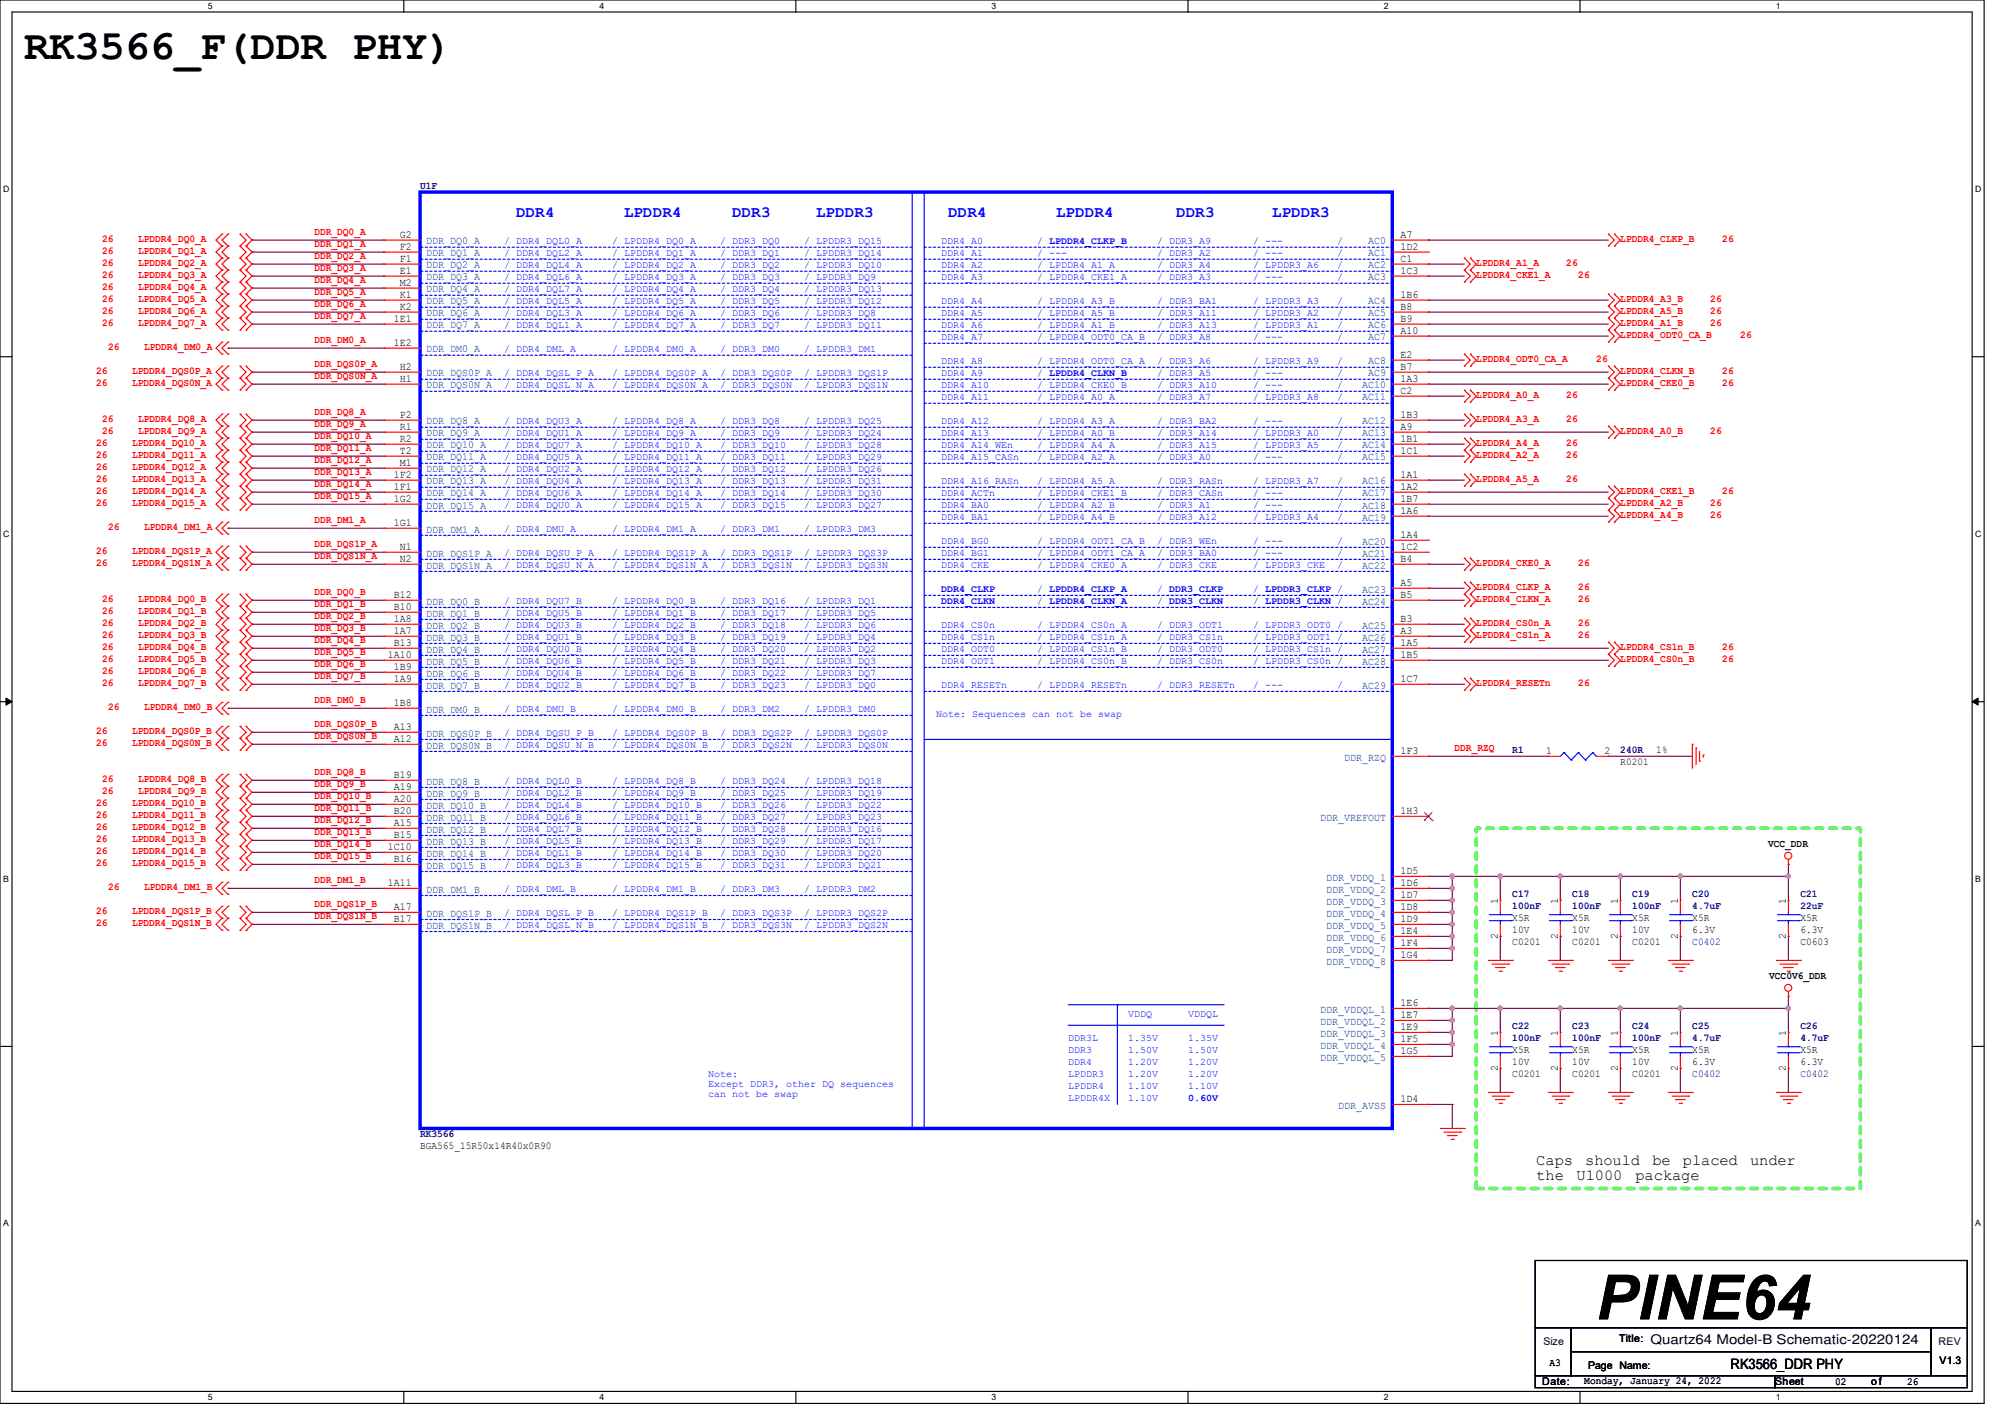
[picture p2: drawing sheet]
<svg xmlns="http://www.w3.org/2000/svg" width="297mm" height="210mm" viewBox="0 0 297 210" stroke-linecap="round" stroke-linejoin="round" font-family="sans-serif">
<defs><g id="words">
<text font-size="9.2" x="236.5" y="195.4">PINE64</text>
<text font-size="6.2" x="3.6" y="8.8">RK3566_F(DDR PHY)</text>
<g font-size="2.3" fill="#00f">
<text x="76.5" y="32.1">DDR4</text>
<text x="92.5" y="32.1">LPDDR4</text>
<text x="108.5" y="32.1">DDR3</text>
<text x="120.9" y="32.1">LPDDR3</text>
<text x="140.5" y="32.1">DDR4</text>
<text x="156.5" y="32.1">LPDDR4</text>
<text x="174.3" y="32.1">DDR3</text>
<text x="188.5" y="32.1">LPDDR3</text>
</g>
<g font-size="2.3">
<text x="227.6" y="172.6">Caps</text>
<text x="234.8" y="172.6">should</text>
<text x="244.8" y="172.6">be</text>
<text x="249.3" y="172.6">placed</text>
<text x="259.2" y="172.6">under</text>
<text x="227.6" y="174.8">the</text>
<text x="233.6" y="174.8">U1000</text>
<text x="242.3" y="174.8">package</text>
</g>
<text font-size="2.1" x="256.4" y="202.7">RK3566_DDR PHY</text>
<text font-size="2" x="244.5" y="199.1">Quartz64 Model-B Schematic-20220124</text>
<g font-size="1.6" fill="#00007f">
<text x="62.2" y="27.9">U1F</text>
<text x="224" y="111.5">R1</text>
<text x="240" y="111.5">240R</text>
<text x="224" y="132.8">C17</text>
<text x="224" y="134.6">100nF</text>
<text x="232.9" y="132.8">C18</text>
<text x="232.9" y="134.6">100nF</text>
<text x="241.8" y="132.8">C19</text>
<text x="241.8" y="134.6">100nF</text>
<text x="250.7" y="132.8">C20</text>
<text x="250.7" y="134.6">4.7uF</text>
<text x="266.7" y="132.8">C21</text>
<text x="266.7" y="134.6">22uF</text>
<text x="250.7" y="139.9">C0402</text>
<text x="224" y="152.4">C22</text>
<text x="224" y="154.2">100nF</text>
<text x="232.9" y="152.4">C23</text>
<text x="232.9" y="154.2">100nF</text>
<text x="241.8" y="152.4">C24</text>
<text x="241.8" y="154.2">100nF</text>
<text x="250.7" y="152.4">C25</text>
<text x="250.7" y="154.2">4.7uF</text>
<text x="266.7" y="152.4">C26</text>
<text x="266.7" y="154.2">4.7uF</text>
<text x="250.7" y="159.5">C0402</text>
<text x="266.7" y="159.5">C0402</text>
<text x="62.2" y="168.4">RK3566</text>
</g>
<g font-size="1.6" fill="#f00">
<text x="15.1" y="35.8">26</text>
<text x="20.4" y="35.8">LPDDR4_DQ0_A</text>
<text x="46.6" y="34.8">DDR_DQ0_A</text>
<text x="240" y="35.8">LPDDR4_CLKP_B</text>
<text x="255.1" y="35.8">26</text>
<text x="15.1" y="37.5">26</text>
<text x="15.1" y="39.3">26</text>
<text x="15.1" y="41.1">26</text>
<text x="20.4" y="37.5">LPDDR4_DQ1_A</text>
<text x="20.4" y="39.3">LPDDR4_DQ2_A</text>
<text x="20.4" y="41.1">LPDDR4_DQ3_A</text>
<text x="46.6" y="36.6">DDR_DQ1_A</text>
<text x="46.6" y="38.4">DDR_DQ2_A</text>
<text x="46.6" y="40.1">DDR_DQ3_A</text>
<text x="46.6" y="41.9">DDR_DQ4_A</text>
<text x="218.7" y="39.3">LPDDR4_A1_A</text>
<text x="218.7" y="41.1">LPDDR4_CKE1_A</text>
<text x="232" y="39.3">26</text>
<text x="233.8" y="41.1">26</text>
<text x="15.1" y="44.7">26</text>
<text x="15.1" y="46.4">26</text>
<text x="15.1" y="42.9">26</text>
<text x="20.4" y="44.7">LPDDR4_DQ5_A</text>
<text x="20.4" y="46.4">LPDDR4_DQ6_A</text>
<text x="20.4" y="42.9">LPDDR4_DQ4_A</text>
<text x="46.6" y="47.2">DDR_DQ7_A</text>
<text x="46.6" y="43.7">DDR_DQ5_A</text>
<text x="46.6" y="45.5">DDR_DQ6_A</text>
<text x="240" y="44.7">LPDDR4_A3_B</text>
<text x="240" y="46.4">LPDDR4_A5_B</text>
<text x="253.4" y="44.7">26</text>
<text x="253.4" y="46.4">26</text>
<text x="15.1" y="48.2">26</text>
<text x="16" y="51.8">26</text>
<text x="20.4" y="48.2">LPDDR4_DQ7_A</text>
<text x="21.3" y="51.8">LPDDR4_DM0_A</text>
<text x="46.6" y="50.8">DDR_DM0_A</text>
<text x="218.7" y="53.5">LPDDR4_ODT0_CA_A</text>
<text x="236.5" y="53.5">26</text>
<text x="240" y="48.2">LPDDR4_A1_B</text>
<text x="240" y="50">LPDDR4_ODT0_CA_B</text>
<text x="253.4" y="48.2">26</text>
<text x="257.8" y="50">26</text>
<text x="14.2" y="55.3">26</text>
<text x="14.2" y="57.1">26</text>
<text x="19.6" y="55.3">LPDDR4_DQS0P_A</text>
<text x="19.6" y="57.1">LPDDR4_DQS0N_A</text>
<text x="46.6" y="54.4">DDR_DQS0P_A</text>
<text x="46.6" y="56.1">DDR_DQS0N_A</text>
<text x="218.7" y="58.9">LPDDR4_A0_A</text>
<text x="232" y="58.9">26</text>
<text x="240" y="57.1">LPDDR4_CKE0_B</text>
<text x="240" y="55.3">LPDDR4_CLKN_B</text>
<text x="255.1" y="57.1">26</text>
<text x="255.1" y="55.3">26</text>
<text x="14.2" y="66">26</text>
<text x="15.1" y="62.4">26</text>
<text x="15.1" y="64.2">26</text>
<text x="19.6" y="66">LPDDR4_DQ10_A</text>
<text x="20.4" y="62.4">LPDDR4_DQ8_A</text>
<text x="20.4" y="64.2">LPDDR4_DQ9_A</text>
<text x="46.6" y="65">DDR_DQ10_A</text>
<text x="46.6" y="61.5">DDR_DQ8_A</text>
<text x="46.6" y="63.2">DDR_DQ9_A</text>
<text x="218.7" y="62.4">LPDDR4_A3_A</text>
<text x="218.7" y="66">LPDDR4_A4_A</text>
<text x="232" y="62.4">26</text>
<text x="232" y="66">26</text>
<text x="240" y="64.2">LPDDR4_A0_B</text>
<text x="253.4" y="64.2">26</text>
<text x="14.2" y="71.3">26</text>
<text x="14.2" y="67.8">26</text>
<text x="14.2" y="69.6">26</text>
<text x="19.6" y="71.3">LPDDR4_DQ13_A</text>
<text x="19.6" y="67.8">LPDDR4_DQ11_A</text>
<text x="19.6" y="69.6">LPDDR4_DQ12_A</text>
<text x="46.6" y="70.4">DDR_DQ13_A</text>
<text x="46.6" y="66.8">DDR_DQ11_A</text>
<text x="46.6" y="68.6">DDR_DQ12_A</text>
<text x="218.7" y="67.8">LPDDR4_A2_A</text>
<text x="218.7" y="71.3">LPDDR4_A5_A</text>
<text x="232" y="67.8">26</text>
<text x="232" y="71.3">26</text>
<text x="14.2" y="74.9">26</text>
<text x="14.2" y="73.1">26</text>
<text x="19.6" y="74.9">LPDDR4_DQ15_A</text>
<text x="19.6" y="73.1">LPDDR4_DQ14_A</text>
<text x="46.6" y="73.9">DDR_DQ15_A</text>
<text x="46.6" y="72.1">DDR_DQ14_A</text>
<text x="46.6" y="77.5">DDR_DM1_A</text>
<text x="240" y="73.1">LPDDR4_CKE1_B</text>
<text x="240" y="74.9">LPDDR4_A2_B</text>
<text x="240" y="76.7">LPDDR4_A4_B</text>
<text x="253.4" y="74.9">26</text>
<text x="253.4" y="76.7">26</text>
<text x="255.1" y="73.1">26</text>
<text x="14.2" y="82">26</text>
<text x="14.2" y="83.8">26</text>
<text x="16" y="78.4">26</text>
<text x="19.6" y="82">LPDDR4_DQS1P_A</text>
<text x="19.6" y="83.8">LPDDR4_DQS1N_A</text>
<text x="21.3" y="78.4">LPDDR4_DM1_A</text>
<text x="46.6" y="81">DDR_DQS1P_A</text>
<text x="46.6" y="82.8">DDR_DQS1N_A</text>
<text x="218.7" y="83.8">LPDDR4_CKE0_A</text>
<text x="233.8" y="83.8">26</text>
<text x="15.1" y="89.1">26</text>
<text x="20.4" y="89.1">LPDDR4_DQ0_B</text>
<text x="46.6" y="88.1">DDR_DQ0_B</text>
<text x="46.6" y="89.9">DDR_DQ1_B</text>
<text x="218.7" y="89.1">LPDDR4_CLKN_A</text>
<text x="218.7" y="87.3">LPDDR4_CLKP_A</text>
<text x="233.8" y="89.1">26</text>
<text x="233.8" y="87.3">26</text>
<text x="15.1" y="92.7">26</text>
<text x="15.1" y="94.4">26</text>
<text x="15.1" y="90.9">26</text>
<text x="20.4" y="92.7">LPDDR4_DQ2_B</text>
<text x="20.4" y="94.4">LPDDR4_DQ3_B</text>
<text x="20.4" y="90.9">LPDDR4_DQ1_B</text>
<text x="46.6" y="91.7">DDR_DQ2_B</text>
<text x="46.6" y="93.5">DDR_DQ3_B</text>
<text x="46.6" y="95.2">DDR_DQ4_B</text>
<text x="218.7" y="94.4">LPDDR4_CS1n_A</text>
<text x="218.7" y="92.7">LPDDR4_CS0n_A</text>
<text x="233.8" y="94.4">26</text>
<text x="233.8" y="92.7">26</text>
<text x="15.1" y="99.8">26</text>
<text x="15.1" y="98">26</text>
<text x="15.1" y="101.6">26</text>
<text x="15.1" y="96.2">26</text>
<text x="20.4" y="99.8">LPDDR4_DQ6_B</text>
<text x="20.4" y="98">LPDDR4_DQ5_B</text>
<text x="20.4" y="101.6">LPDDR4_DQ7_B</text>
<text x="20.4" y="96.2">LPDDR4_DQ4_B</text>
<text x="46.6" y="98.8">DDR_DQ6_B</text>
<text x="46.6" y="97">DDR_DQ5_B</text>
<text x="46.6" y="100.6">DDR_DQ7_B</text>
<text x="218.7" y="101.6">LPDDR4_RESETn</text>
<text x="233.8" y="101.6">26</text>
<text x="240" y="96.2">LPDDR4_CS1n_B</text>
<text x="240" y="98">LPDDR4_CS0n_B</text>
<text x="255.1" y="96.2">26</text>
<text x="255.1" y="98">26</text>
<text x="16" y="105.1">26</text>
<text x="21.3" y="105.1">LPDDR4_DM0_B</text>
<text x="46.6" y="107.7">DDR_DQS0P_B</text>
<text x="46.6" y="104.1">DDR_DM0_B</text>
<text x="14.2" y="110.4">26</text>
<text x="14.2" y="108.7">26</text>
<text x="19.6" y="110.4">LPDDR4_DQS0N_B</text>
<text x="19.6" y="108.7">LPDDR4_DQS0P_B</text>
<text x="46.6" y="109.5">DDR_DQS0N_B</text>
<text x="215.5" y="111.2">DDR_RZQ</text>
<text x="14.2" y="119.3">26</text>
<text x="15.1" y="117.6">26</text>
<text x="15.1" y="115.8">26</text>
<text x="19.6" y="119.3">LPDDR4_DQ10_B</text>
<text x="20.4" y="117.6">LPDDR4_DQ9_B</text>
<text x="20.4" y="115.8">LPDDR4_DQ8_B</text>
<text x="46.6" y="118.4">DDR_DQ10_B</text>
<text x="46.6" y="116.6">DDR_DQ9_B</text>
<text x="46.6" y="114.8">DDR_DQ8_B</text>
<text x="14.2" y="121.1">26</text>
<text x="14.2" y="122.9">26</text>
<text x="14.2" y="124.7">26</text>
<text x="19.6" y="121.1">LPDDR4_DQ11_B</text>
<text x="19.6" y="122.9">LPDDR4_DQ12_B</text>
<text x="19.6" y="124.7">LPDDR4_DQ13_B</text>
<text x="46.6" y="125.5">DDR_DQ14_B</text>
<text x="46.6" y="120.1">DDR_DQ11_B</text>
<text x="46.6" y="121.9">DDR_DQ12_B</text>
<text x="46.6" y="123.7">DDR_DQ13_B</text>
<text x="14.2" y="126.4">26</text>
<text x="14.2" y="128.2">26</text>
<text x="16" y="131.8">26</text>
<text x="19.6" y="126.4">LPDDR4_DQ14_B</text>
<text x="19.6" y="128.2">LPDDR4_DQ15_B</text>
<text x="21.3" y="131.8">LPDDR4_DM1_B</text>
<text x="46.6" y="127.3">DDR_DQ15_B</text>
<text x="46.6" y="130.8">DDR_DM1_B</text>
<text x="14.2" y="135.3">26</text>
<text x="14.2" y="137.1">26</text>
<text x="19.6" y="135.3">LPDDR4_DQS1P_B</text>
<text x="19.6" y="137.1">LPDDR4_DQS1N_B</text>
<text x="46.6" y="134.4">DDR_DQS1P_B</text>
<text x="46.6" y="136.1">DDR_DQS1N_B</text>
</g>
<g font-size="1.6">
<text x="59.2" y="35.2">G2</text>
<text x="207.5" y="35.2">A7</text>
<text x="59.2" y="37">F2</text>
<text x="59.2" y="38.7">F1</text>
<text x="59.2" y="40.5">E1</text>
<text x="207.5" y="37">1D2</text>
<text x="207.5" y="38.7">C1</text>
<text x="207.5" y="40.5">1C3</text>
<text x="58.3" y="47.6">1E1</text>
<text x="59.2" y="42.3">M2</text>
<text x="59.2" y="44.1">K1</text>
<text x="59.2" y="45.8">K2</text>
<text x="207.5" y="44.1">1B6</text>
<text x="207.5" y="45.8">B8</text>
<text x="207.5" y="47.6">B9</text>
<text x="58.3" y="51.2">1E2</text>
<text x="207.5" y="49.4">A10</text>
<text x="207.5" y="53">E2</text>
<text x="59.2" y="54.7">H2</text>
<text x="59.2" y="56.5">H1</text>
<text x="207.5" y="54.7">B7</text>
<text x="207.5" y="56.5">1A3</text>
<text x="207.5" y="58.3">C2</text>
<text x="59.2" y="61.9">P2</text>
<text x="59.2" y="63.6">R1</text>
<text x="59.2" y="65.4">R2</text>
<text x="207.5" y="61.9">1B3</text>
<text x="207.5" y="63.6">A9</text>
<text x="207.5" y="65.4">1B1</text>
<text x="58.3" y="70.7">1F2</text>
<text x="59.2" y="67.2">T2</text>
<text x="59.2" y="69">M1</text>
<text x="207.5" y="67.2">1C1</text>
<text x="207.5" y="70.7">1A1</text>
<text x="58.3" y="72.5">1F1</text>
<text x="58.3" y="74.3">1G2</text>
<text x="58.3" y="77.9">1G1</text>
<text x="207.5" y="72.5">1A2</text>
<text x="207.5" y="74.3">1B7</text>
<text x="207.5" y="76.1">1A6</text>
<text x="59.2" y="81.4">N1</text>
<text x="59.2" y="83.2">N2</text>
<text x="207.5" y="79.6">1A4</text>
<text x="207.5" y="81.4">1C2</text>
<text x="207.5" y="83.2">B4</text>
<text x="58.3" y="88.5">B12</text>
<text x="207.5" y="86.7">A5</text>
<text x="207.5" y="88.5">B5</text>
<text x="58.3" y="90.3">B10</text>
<text x="58.3" y="92.1">1A8</text>
<text x="58.3" y="93.9">1A7</text>
<text x="58.3" y="95.6">B13</text>
<text x="207.5" y="92.1">B3</text>
<text x="207.5" y="93.9">A3</text>
<text x="207.5" y="95.6">1A5</text>
<text x="57.4" y="97.4">1A10</text>
<text x="58.3" y="99.2">1B9</text>
<text x="58.3" y="101">1A9</text>
<text x="207.5" y="97.4">1B5</text>
<text x="207.5" y="101">1C7</text>
<text x="58.3" y="104.5">1B8</text>
<text x="58.3" y="108.1">A13</text>
<text x="58.3" y="109.9">A12</text>
<text x="207.5" y="111.6">1F3</text>
<text x="229" y="111.6">1</text>
<text x="237.7" y="111.6">2</text>
<text x="240" y="113.2">R0201</text>
<text x="245.4" y="111.5">1%</text>
<text x="58.3" y="115.2">B19</text>
<text x="58.3" y="117">A19</text>
<text x="58.3" y="118.7">A20</text>
<text x="57.4" y="125.9">1C10</text>
<text x="58.3" y="120.5">B20</text>
<text x="58.3" y="122.3">A15</text>
<text x="58.3" y="124.1">B15</text>
<text x="207.5" y="120.5">1H3</text>
<text x="261.9" y="125.4">VCC_DDR</text>
<text x="57.4" y="131.2">1A11</text>
<text x="58.3" y="127.6">B16</text>
<text x="207.5" y="129.4">1D5</text>
<text x="207.5" y="131.2">1D6</text>
<text x="58.3" y="134.7">A17</text>
<text x="58.3" y="136.5">B17</text>
<text x="207.5" y="133">1D7</text>
<text x="207.5" y="134.7">1D8</text>
<text x="207.5" y="136.5">1D9</text>
<text x="221.9" y="133.9" transform="rotate(-90 221.9 133.9)">1</text>
<text x="224" y="136.4">X5R</text>
<text x="230.8" y="133.9" transform="rotate(-90 230.8 133.9)">1</text>
<text x="232.9" y="136.4">X5R</text>
<text x="239.7" y="133.9" transform="rotate(-90 239.7 133.9)">1</text>
<text x="241.8" y="136.4">X5R</text>
<text x="248.5" y="133.9" transform="rotate(-90 248.5 133.9)">1</text>
<text x="250.7" y="136.4">X5R</text>
<text x="264.5" y="133.9" transform="rotate(-90 264.5 133.9)">1</text>
<text x="266.7" y="136.4">X5R</text>
<text x="207.5" y="138.3">1E4</text>
<text x="207.5" y="140.1">1F4</text>
<text x="207.5" y="141.9">1G4</text>
<text x="221.9" y="139" transform="rotate(-90 221.9 139)">2</text>
<text x="224" y="139.9">C0201</text>
<text x="224" y="138.1">10V</text>
<text x="230.8" y="139" transform="rotate(-90 230.8 139)">2</text>
<text x="232.9" y="139.9">C0201</text>
<text x="232.9" y="138.1">10V</text>
<text x="239.7" y="139" transform="rotate(-90 239.7 139)">2</text>
<text x="241.8" y="139.9">C0201</text>
<text x="241.8" y="138.1">10V</text>
<text x="248.5" y="139" transform="rotate(-90 248.5 139)">2</text>
<text x="250.7" y="138.1">6.3V</text>
<text x="264.5" y="139" transform="rotate(-90 264.5 139)">2</text>
<text x="266.7" y="139.9">C0603</text>
<text x="266.7" y="138.1">6.3V</text>
<text x="207.5" y="149">1E6</text>
<text x="262.1" y="144.9">VCC0V6_DDR</text>
<text x="207.5" y="150.8">1E7</text>
<text x="207.5" y="152.5">1E9</text>
<text x="207.5" y="154.3">1F5</text>
<text x="221.9" y="153.5" transform="rotate(-90 221.9 153.5)">1</text>
<text x="224" y="155.9">X5R</text>
<text x="230.8" y="153.5" transform="rotate(-90 230.8 153.5)">1</text>
<text x="232.9" y="155.9">X5R</text>
<text x="239.7" y="153.5" transform="rotate(-90 239.7 153.5)">1</text>
<text x="241.8" y="155.9">X5R</text>
<text x="248.5" y="153.5" transform="rotate(-90 248.5 153.5)">1</text>
<text x="250.7" y="155.9">X5R</text>
<text x="264.5" y="153.5" transform="rotate(-90 264.5 153.5)">1</text>
<text x="266.7" y="155.9">X5R</text>
<text x="207.5" y="156.1">1G5</text>
<text x="221.9" y="158.6" transform="rotate(-90 221.9 158.6)">2</text>
<text x="224" y="159.5">C0201</text>
<text x="224" y="157.7">10V</text>
<text x="230.8" y="158.6" transform="rotate(-90 230.8 158.6)">2</text>
<text x="232.9" y="159.5">C0201</text>
<text x="232.9" y="157.7">10V</text>
<text x="239.7" y="158.6" transform="rotate(-90 239.7 158.6)">2</text>
<text x="241.8" y="159.5">C0201</text>
<text x="241.8" y="157.7">10V</text>
<text x="248.5" y="158.6" transform="rotate(-90 248.5 158.6)">2</text>
<text x="250.7" y="157.7">6.3V</text>
<text x="264.5" y="158.6" transform="rotate(-90 264.5 158.6)">2</text>
<text x="266.7" y="157.7">6.3V</text>
<text x="207.5" y="163.2">1D4</text>
<text x="62.2" y="170.1">BGA565_15R50x14R40x0R90</text>
<text x="228.6" y="199.1">Size</text>
<text x="229.5" y="202.3">A3</text>
<text x="235.2" y="202.7">Page Name:</text>
<text x="239.9" y="198.8">Title:</text>
<text x="287.1" y="199.1">REV</text>
<text x="287.3" y="202">V1.3</text>
<text x="228.5" y="205.2">Date:</text>
<text x="234.7" y="205">Monday, January 24, 2022</text>
<text x="263" y="205.2">Sheet</text>
<text x="271.9" y="205.1">02</text>
<text x="277.2" y="205.2">o f</text>
<text x="282.5" y="205.1">26</text>
</g>
<g font-size="1.6" fill="#003f7f">
<text x="63.1" y="36.2">DDR_DQ0_A</text>
<text x="63.1" y="38">DDR_DQ1_A</text>
<text x="63.1" y="39.8">DDR_DQ2_A</text>
<text x="63.1" y="41.5">DDR_DQ3_A</text>
<text x="202.7" y="36.2">AC0</text>
<text x="202.7" y="38">AC1</text>
<text x="202.7" y="39.8">AC2</text>
<text x="202.7" y="41.5">AC3</text>
<text x="63.1" y="43.3">DDR_DQ4_A</text>
<text x="63.1" y="45.1">DDR_DQ5_A</text>
<text x="63.1" y="46.9">DDR_DQ6_A</text>
<text x="202.7" y="45.1">AC4</text>
<text x="202.7" y="46.9">AC5</text>
<text x="63.1" y="48.6">DDR_DQ7_A</text>
<text x="63.1" y="52.2">DDR_DM0_A</text>
<text x="202.7" y="48.6">AC6</text>
<text x="202.7" y="50.4">AC7</text>
<text x="202.7" y="54">AC8</text>
<text x="63.1" y="55.8">DDR_DQS0P_A</text>
<text x="63.1" y="57.5">DDR_DQS0N_A</text>
<text x="201.8" y="57.5">AC10</text>
<text x="201.8" y="59.3">AC11</text>
<text x="202.7" y="55.8">AC9</text>
<text x="63.1" y="62.9">DDR_DQ8_A</text>
<text x="63.1" y="64.6">DDR_DQ9_A</text>
<text x="201.8" y="62.9">AC12</text>
<text x="201.8" y="64.6">AC13</text>
<text x="63.1" y="66.4">DDR_DQ10_A</text>
<text x="63.1" y="68.2">DDR_DQ11_A</text>
<text x="63.1" y="70">DDR_DQ12_A</text>
<text x="63.1" y="71.8">DDR_DQ13_A</text>
<text x="201.8" y="66.4">AC14</text>
<text x="201.8" y="68.2">AC15</text>
<text x="201.8" y="71.8">AC16</text>
<text x="63.1" y="73.5">DDR_DQ14_A</text>
<text x="63.1" y="75.3">DDR_DQ15_A</text>
<text x="201.8" y="73.5">AC17</text>
<text x="201.8" y="75.3">AC18</text>
<text x="201.8" y="77.1">AC19</text>
<text x="63.1" y="78.9">DDR_DM1_A</text>
<text x="63.1" y="82.4">DDR_DQS1P_A</text>
<text x="201.8" y="80.6">AC20</text>
<text x="201.8" y="82.4">AC21</text>
<text x="63.1" y="84.2">DDR_DQS1N_A</text>
<text x="63.1" y="89.5">DDR_DQ0_B</text>
<text x="201.8" y="84.2">AC22</text>
<text x="201.8" y="87.8">AC23</text>
<text x="201.8" y="89.5">AC24</text>
<text x="63.1" y="91.3">DDR_DQ1_B</text>
<text x="63.1" y="93.1">DDR_DQ2_B</text>
<text x="63.1" y="94.9">DDR_DQ3_B</text>
<text x="201.8" y="93.1">AC25</text>
<text x="201.8" y="94.9">AC26</text>
<text x="63.1" y="96.6">DDR_DQ4_B</text>
<text x="63.1" y="98.4">DDR_DQ5_B</text>
<text x="63.1" y="100.2">DDR_DQ6_B</text>
<text x="63.1" y="102">DDR_DQ7_B</text>
<text x="201.8" y="96.6">AC27</text>
<text x="201.8" y="98.4">AC28</text>
<text x="201.8" y="102">AC29</text>
<text x="63.1" y="105.5">DDR_DM0_B</text>
<text x="63.1" y="109.1">DDR_DQS0P_B</text>
<text x="63.1" y="110.9">DDR_DQS0N_B</text>
<text x="199.1" y="112.7">DDR_RZQ</text>
<text x="63.1" y="116.2">DDR_DQ8_B</text>
<text x="63.1" y="118">DDR_DQ9_B</text>
<text x="63.1" y="119.8">DDR_DQ10_B</text>
<text x="63.1" y="121.5">DDR_DQ11_B</text>
<text x="63.1" y="123.3">DDR_DQ12_B</text>
<text x="63.1" y="125.1">DDR_DQ13_B</text>
<text x="195.6" y="121.5">DDR_VREFOUT</text>
<text x="63.1" y="126.9">DDR_DQ14_B</text>
<text x="63.1" y="128.7">DDR_DQ15_B</text>
<text x="196.5" y="130.4">DDR_VDDQ_1</text>
<text x="63.1" y="132.2">DDR_DM1_B</text>
<text x="63.1" y="135.8">DDR_DQS1P_B</text>
<text x="63.1" y="137.5">DDR_DQS1N_B</text>
<text x="196.5" y="132.2">DDR_VDDQ_2</text>
<text x="196.5" y="134">DDR_VDDQ_3</text>
<text x="196.5" y="135.8">DDR_VDDQ_4</text>
<text x="196.5" y="137.5">DDR_VDDQ_5</text>
<text x="196.5" y="139.3">DDR_VDDQ_6</text>
<text x="196.5" y="141.1">DDR_VDDQ_7</text>
<text x="196.5" y="142.9">DDR_VDDQ_8</text>
<text x="195.6" y="150">DDR_VDDQL_1</text>
<text x="195.6" y="151.8">DDR_VDDQL_2</text>
<text x="195.6" y="153.5">DDR_VDDQL_3</text>
<text x="195.6" y="155.3">DDR_VDDQL_4</text>
<text x="195.6" y="157.1">DDR_VDDQL_5</text>
<text x="198.2" y="164.2">DDR_AVSS</text>
</g>
<g font-size="1.5" fill="#00f">
<text x="74.7" y="36.1">/ DDR4_DQL0_A</text>
<text x="74.7" y="37.8">/ DDR4_DQL2_A</text>
<text x="74.7" y="41.4">/ DDR4_DQL6_A</text>
<text x="74.7" y="39.6">/ DDR4_DQL4_A</text>
<text x="90.7" y="41.4">/ LPDDR4_DQ3_A</text>
<text x="90.7" y="39.6">/ LPDDR4_DQ2_A</text>
<text x="90.7" y="37.8">/ LPDDR4_DQ1_A</text>
<text x="90.7" y="36.1">/ LPDDR4_DQ0_A</text>
<text x="106.7" y="41.4">/ DDR3_DQ3</text>
<text x="106.7" y="37.8">/ DDR3_DQ1</text>
<text x="106.7" y="36.1">/ DDR3_DQ0</text>
<text x="106.7" y="39.6">/ DDR3_DQ2</text>
<text x="119.1" y="39.6">/ LPDDR3_DQ10</text>
<text x="119.1" y="37.8">/ LPDDR3_DQ14</text>
<text x="119.1" y="41.4">/ LPDDR3_DQ9</text>
<text x="119.1" y="36.1">/ LPDDR3_DQ15</text>
<text x="139.4" y="39.6">DDR4_A2</text>
<text x="139.4" y="36.1">DDR4_A0</text>
<text x="139.4" y="37.8">DDR4_A1</text>
<text x="139.4" y="41.4">DDR4_A3</text>
<text x="153.6" y="36.1">/ LPDDR4_CLKP_B</text>
<text x="153.6" y="41.4">/ LPDDR4_CKE1_A</text>
<text x="153.6" y="37.8">/ ---</text>
<text x="153.6" y="39.6">/ LPDDR4_A1_A</text>
<text x="171.4" y="37.8">/ DDR3_A2</text>
<text x="171.4" y="36.1">/ DDR3_A9</text>
<text x="171.4" y="41.4">/ DDR3_A3</text>
<text x="171.4" y="39.6">/ DDR3_A4</text>
<text x="185.6" y="36.1">/ ---</text>
<text x="185.6" y="41.4">/ ---</text>
<text x="185.6" y="39.6">/ LPDDR3_A6</text>
<text x="185.6" y="37.8">/ ---</text>
<text x="198.1" y="41.4">/</text>
<text x="198.1" y="36.1">/</text>
<text x="198.1" y="37.8">/</text>
<text x="198.1" y="39.6">/</text>
<text x="74.7" y="43.2">/ DDR4_DQL7_A</text>
<text x="74.7" y="45">/ DDR4_DQL5_A</text>
<text x="74.7" y="46.7">/ DDR4_DQL3_A</text>
<text x="90.7" y="45">/ LPDDR4_DQ5_A</text>
<text x="90.7" y="43.2">/ LPDDR4_DQ4_A</text>
<text x="90.7" y="46.7">/ LPDDR4_DQ6_A</text>
<text x="106.7" y="46.7">/ DDR3_DQ6</text>
<text x="106.7" y="45">/ DDR3_DQ5</text>
<text x="106.7" y="43.2">/ DDR3_DQ4</text>
<text x="119.1" y="45">/ LPDDR3_DQ12</text>
<text x="119.1" y="46.7">/ LPDDR3_DQ8</text>
<text x="119.1" y="43.2">/ LPDDR3_DQ13</text>
<text x="139.4" y="46.7">DDR4_A5</text>
<text x="139.4" y="45">DDR4_A4</text>
<text x="153.6" y="45">/ LPDDR4_A3_B</text>
<text x="153.6" y="46.7">/ LPDDR4_A5_B</text>
<text x="171.4" y="45">/ DDR3_BA1</text>
<text x="171.4" y="46.7">/ DDR3_A11</text>
<text x="185.6" y="46.7">/ LPDDR3_A2</text>
<text x="185.6" y="45">/ LPDDR3_A3</text>
<text x="198.1" y="46.7">/</text>
<text x="198.1" y="45">/</text>
<text x="74.7" y="48.5">/ DDR4_DQL1_A</text>
<text x="74.7" y="52.1">/ DDR4_DML_A</text>
<text x="90.7" y="48.5">/ LPDDR4_DQ7_A</text>
<text x="90.7" y="52.1">/ LPDDR4_DM0_A</text>
<text x="106.7" y="48.5">/ DDR3_DQ7</text>
<text x="106.7" y="52.1">/ DDR3_DM0</text>
<text x="119.1" y="52.1">/ LPDDR3_DM1</text>
<text x="119.1" y="48.5">/ LPDDR3_DQ11</text>
<text x="139.4" y="48.5">DDR4_A6</text>
<text x="139.4" y="53.8">DDR4_A8</text>
<text x="139.4" y="50.3">DDR4_A7</text>
<text x="153.6" y="53.8">/ LPDDR4_ODT0_CA_A</text>
<text x="153.6" y="48.5">/ LPDDR4_A1_B</text>
<text x="153.6" y="50.3">/ LPDDR4_ODT0_CA_B</text>
<text x="171.4" y="50.3">/ DDR3_A8</text>
<text x="171.4" y="53.8">/ DDR3_A6</text>
<text x="171.4" y="48.5">/ DDR3_A13</text>
<text x="185.6" y="53.8">/ LPDDR3_A9</text>
<text x="185.6" y="50.3">/ ---</text>
<text x="185.6" y="48.5">/ LPDDR3_A1</text>
<text x="198.1" y="53.8">/</text>
<text x="198.1" y="50.3">/</text>
<text x="198.1" y="48.5">/</text>
<text x="74.7" y="55.6">/ DDR4_DQSL_P_A</text>
<text x="74.7" y="57.4">/ DDR4_DQSL_N_A</text>
<text x="90.7" y="55.6">/ LPDDR4_DQS0P_A</text>
<text x="90.7" y="57.4">/ LPDDR4_DQS0N_A</text>
<text x="106.7" y="55.6">/ DDR3_DQS0P</text>
<text x="106.7" y="57.4">/ DDR3_DQS0N</text>
<text x="119.1" y="57.4">/ LPDDR3_DQS1N</text>
<text x="119.1" y="55.6">/ LPDDR3_DQS1P</text>
<text x="139.4" y="55.6">DDR4_A9</text>
<text x="139.4" y="57.4">DDR4_A10</text>
<text x="139.4" y="59.2">DDR4_A11</text>
<text x="153.6" y="55.6">/ LPDDR4_CLKN_B</text>
<text x="153.6" y="57.4">/ LPDDR4_CKE0_B</text>
<text x="153.6" y="59.2">/ LPDDR4_A0_A</text>
<text x="171.4" y="59.2">/ DDR3_A7</text>
<text x="171.4" y="55.6">/ DDR3_A5</text>
<text x="171.4" y="57.4">/ DDR3_A10</text>
<text x="185.6" y="57.4">/ ---</text>
<text x="185.6" y="59.2">/ LPDDR3_A8</text>
<text x="185.6" y="55.6">/ ---</text>
<text x="198.1" y="59.2">/</text>
<text x="198.1" y="57.4">/</text>
<text x="198.1" y="55.6">/</text>
<text x="74.7" y="64.5">/ DDR4_DQU1_A</text>
<text x="74.7" y="62.7">/ DDR4_DQU3_A</text>
<text x="90.7" y="64.5">/ LPDDR4_DQ9_A</text>
<text x="90.7" y="62.7">/ LPDDR4_DQ8_A</text>
<text x="106.7" y="62.7">/ DDR3_DQ8</text>
<text x="106.7" y="64.5">/ DDR3_DQ9</text>
<text x="119.1" y="62.7">/ LPDDR3_DQ25</text>
<text x="119.1" y="64.5">/ LPDDR3_DQ24</text>
<text x="139.4" y="64.5">DDR4_A13</text>
<text x="139.4" y="62.7">DDR4_A12</text>
<text x="153.6" y="62.7">/ LPDDR4_A3_A</text>
<text x="153.6" y="64.5">/ LPDDR4_A0_B</text>
<text x="171.4" y="62.7">/ DDR3_BA2</text>
<text x="171.4" y="64.5">/ DDR3_A14</text>
<text x="185.6" y="62.7">/ ---</text>
<text x="185.6" y="64.5">/ LPDDR3_A0</text>
<text x="198.1" y="62.7">/</text>
<text x="198.1" y="64.5">/</text>
<text x="74.7" y="71.6">/ DDR4_DQU4_A</text>
<text x="74.7" y="68.1">/ DDR4_DQU5_A</text>
<text x="74.7" y="69.9">/ DDR4_DQU2_A</text>
<text x="74.7" y="66.3">/ DDR4_DQU7_A</text>
<text x="90.7" y="68.1">/ LPDDR4_DQ11_A</text>
<text x="90.7" y="69.8">/ LPDDR4_DQ12_A</text>
<text x="90.7" y="71.6">/ LPDDR4_DQ13_A</text>
<text x="90.7" y="66.3">/ LPDDR4_DQ10_A</text>
<text x="106.7" y="71.6">/ DDR3_DQ13</text>
<text x="106.7" y="68.1">/ DDR3_DQ11</text>
<text x="106.7" y="66.3">/ DDR3_DQ10</text>
<text x="106.7" y="69.9">/ DDR3_DQ12</text>
<text x="119.1" y="71.6">/ LPDDR3_DQ31</text>
<text x="119.1" y="66.3">/ LPDDR3_DQ28</text>
<text x="119.1" y="68.1">/ LPDDR3_DQ29</text>
<text x="119.1" y="69.9">/ LPDDR3_DQ26</text>
<text x="139.4" y="71.6">DDR4_A16_RASn</text>
<text x="139.4" y="66.3">DDR4_A14_WEn</text>
<text x="139.4" y="68.1">DDR4_A15_CASn</text>
<text x="153.6" y="71.6">/ LPDDR4_A5_A</text>
<text x="153.6" y="66.3">/ LPDDR4_A4_A</text>
<text x="153.6" y="68.1">/ LPDDR4_A2_A</text>
<text x="171.4" y="71.6">/ DDR3_RASn</text>
<text x="171.4" y="68.1">/ DDR3_A0</text>
<text x="171.4" y="66.3">/ DDR3_A15</text>
<text x="185.6" y="66.3">/ LPDDR3_A5</text>
<text x="185.6" y="71.6">/ LPDDR3_A7</text>
<text x="185.6" y="68.1">/ ---</text>
<text x="198.1" y="71.6">/</text>
<text x="198.1" y="68.1">/</text>
<text x="198.1" y="66.3">/</text>
<text x="74.7" y="75.2">/ DDR4_DQU0_A</text>
<text x="74.7" y="73.4">/ DDR4_DQU6_A</text>
<text x="90.7" y="73.4">/ LPDDR4_DQ14_A</text>
<text x="90.7" y="75.2">/ LPDDR4_DQ15_A</text>
<text x="106.7" y="75.2">/ DDR3_DQ15</text>
<text x="106.7" y="73.4">/ DDR3_DQ14</text>
<text x="119.1" y="75.2">/ LPDDR3_DQ27</text>
<text x="119.1" y="73.4">/ LPDDR3_DQ30</text>
<text x="139.4" y="77">DDR4_BA1</text>
<text x="139.4" y="75.2">DDR4_BA0</text>
<text x="139.4" y="73.4">DDR4_ACTn</text>
<text x="153.6" y="73.4">/ LPDDR4_CKE1_B</text>
<text x="153.6" y="77">/ LPDDR4_A4_B</text>
<text x="153.6" y="75.2">/ LPDDR4_A2_B</text>
<text x="171.4" y="73.4">/ DDR3_CASn</text>
<text x="171.4" y="77">/ DDR3_A12</text>
<text x="171.4" y="75.2">/ DDR3_A1</text>
<text x="185.6" y="73.4">/ ---</text>
<text x="185.6" y="75.2">/ ---</text>
<text x="185.6" y="77">/ LPDDR3_A4</text>
<text x="198.1" y="77">/</text>
<text x="198.1" y="73.4">/</text>
<text x="198.1" y="75.2">/</text>
<text x="74.7" y="82.3">/ DDR4_DQSU_P_A</text>
<text x="74.7" y="78.7">/ DDR4_DMU_A</text>
<text x="90.7" y="82.3">/ LPDDR4_DQS1P_A</text>
<text x="90.7" y="78.7">/ LPDDR4_DM1_A</text>
<text x="106.7" y="78.7">/ DDR3_DM1</text>
<text x="106.7" y="82.3">/ DDR3_DQS1P</text>
<text x="119.1" y="82.3">/ LPDDR3_DQS3P</text>
<text x="119.1" y="78.7">/ LPDDR3_DM3</text>
<text x="139.4" y="82.3">DDR4_BG1</text>
<text x="139.4" y="80.5">DDR4_BG0</text>
<text x="153.6" y="80.5">/ LPDDR4_ODT1_CA_B</text>
<text x="153.6" y="82.3">/ LPDDR4_ODT1_CA_A</text>
<text x="171.4" y="82.3">/ DDR3_BA0</text>
<text x="171.4" y="80.5">/ DDR3_WEn</text>
<text x="185.6" y="80.5">/ ---</text>
<text x="185.6" y="82.3">/ ---</text>
<text x="198.1" y="82.3">/</text>
<text x="198.1" y="80.5">/</text>
<text x="74.7" y="84.1">/ DDR4_DQSU_N_A</text>
<text x="74.7" y="89.4">/ DDR4_DQU7_B</text>
<text x="90.7" y="89.4">/ LPDDR4_DQ0_B</text>
<text x="90.7" y="84.1">/ LPDDR4_DQS1N_A</text>
<text x="106.7" y="84.1">/ DDR3_DQS1N</text>
<text x="106.7" y="89.4">/ DDR3_DQ16</text>
<text x="119.1" y="89.4">/ LPDDR3_DQ1</text>
<text x="119.1" y="84.1">/ LPDDR3_DQS3N</text>
<text x="139.4" y="84.1">DDR4_CKE</text>
<text x="139.4" y="87.6">DDR4_CLKP</text>
<text x="139.4" y="89.4">DDR4_CLKN</text>
<text x="153.6" y="87.6">/ LPDDR4_CLKP_A</text>
<text x="153.6" y="84.1">/ LPDDR4_CKE0_A</text>
<text x="153.6" y="89.4">/ LPDDR4_CLKN_A</text>
<text x="171.4" y="87.6">/ DDR3_CLKP</text>
<text x="171.4" y="89.4">/ DDR3_CLKN</text>
<text x="171.4" y="84.1">/ DDR3_CKE</text>
<text x="185.6" y="89.4">/ LPDDR3_CLKN /</text>
<text x="185.6" y="87.6">/ LPDDR3_CLKP /</text>
<text x="185.6" y="84.1">/ LPDDR3_CKE</text>
<text x="198.1" y="84.1">/</text>
<text x="74.7" y="93">/ DDR4_DQU3_B</text>
<text x="74.7" y="91.2">/ DDR4_DQU5_B</text>
<text x="74.7" y="94.7">/ DDR4_DQU1_B</text>
<text x="90.7" y="91.2">/ LPDDR4_DQ1_B</text>
<text x="90.7" y="93">/ LPDDR4_DQ2_B</text>
<text x="90.7" y="94.7">/ LPDDR4_DQ3_B</text>
<text x="106.7" y="94.7">/ DDR3_DQ19</text>
<text x="106.7" y="91.2">/ DDR3_DQ17</text>
<text x="106.7" y="93">/ DDR3_DQ18</text>
<text x="119.1" y="91.2">/ LPDDR3_DQ5</text>
<text x="119.1" y="93">/ LPDDR3_DQ6</text>
<text x="119.1" y="94.7">/ LPDDR3_DQ4</text>
<text x="139.4" y="94.7">DDR4_CS1n</text>
<text x="139.4" y="93">DDR4_CS0n</text>
<text x="153.6" y="94.7">/ LPDDR4_CS1n_A</text>
<text x="153.6" y="93">/ LPDDR4_CS0n_A</text>
<text x="171.4" y="93">/ DDR3_ODT1</text>
<text x="171.4" y="94.7">/ DDR3_CS1n</text>
<text x="185.6" y="93">/ LPDDR3_ODT0 /</text>
<text x="185.6" y="94.7">/ LPDDR3_ODT1 /</text>
<text x="74.7" y="100.1">/ DDR4_DQU4_B</text>
<text x="74.7" y="98.3">/ DDR4_DQU6_B</text>
<text x="74.7" y="96.5">/ DDR4_DQU0_B</text>
<text x="74.7" y="101.9">/ DDR4_DQU2_B</text>
<text x="90.7" y="98.3">/ LPDDR4_DQ5_B</text>
<text x="90.7" y="100.1">/ LPDDR4_DQ6_B</text>
<text x="90.7" y="101.9">/ LPDDR4_DQ7_B</text>
<text x="90.7" y="96.5">/ LPDDR4_DQ4_B</text>
<text x="106.7" y="101.9">/ DDR3_DQ23</text>
<text x="106.7" y="96.5">/ DDR3_DQ20</text>
<text x="106.7" y="98.3">/ DDR3_DQ21</text>
<text x="106.7" y="100.1">/ DDR3_DQ22</text>
<text x="119.1" y="98.3">/ LPDDR3_DQ3</text>
<text x="119.1" y="100.1">/ LPDDR3_DQ7</text>
<text x="119.1" y="96.5">/ LPDDR3_DQ2</text>
<text x="119.1" y="101.9">/ LPDDR3_DQ0</text>
<text x="139.4" y="101.9">DDR4_RESETn</text>
<text x="139.4" y="98.3">DDR4_ODT1</text>
<text x="139.4" y="96.5">DDR4_ODT0</text>
<text x="153.6" y="101.9">/ LPDDR4_RESETn</text>
<text x="153.6" y="96.5">/ LPDDR4_CS1n_B</text>
<text x="153.6" y="98.3">/ LPDDR4_CS0n_B</text>
<text x="171.4" y="98.3">/ DDR3_CS0n</text>
<text x="171.4" y="96.5">/ DDR3_ODT0</text>
<text x="171.4" y="101.9">/ DDR3_RESETn</text>
<text x="185.6" y="98.3">/ LPDDR3_CS0n /</text>
<text x="185.6" y="96.5">/ LPDDR3_CS1n /</text>
<text x="185.6" y="101.9">/ ---</text>
<text x="198.1" y="101.9">/</text>
<text x="74.7" y="105.4">/ DDR4_DMU_B</text>
<text x="90.7" y="105.4">/ LPDDR4_DM0_B</text>
<text x="106.7" y="105.4">/ DDR3_DM2</text>
<text x="119.1" y="105.4">/ LPDDR3_DM0</text>
<text x="138.7" y="106.1">Note: Sequences can not be swap</text>
<text x="74.7" y="109">/ DDR4_DQSU_P_B</text>
<text x="74.7" y="110.7">/ DDR4_DQSU_N_B</text>
<text x="90.7" y="109">/ LPDDR4_DQS0P_B</text>
<text x="90.7" y="110.7">/ LPDDR4_DQS0N_B</text>
<text x="106.7" y="110.7">/ DDR3_DQS2N</text>
<text x="106.7" y="109">/ DDR3_DQS2P</text>
<text x="119.1" y="109">/ LPDDR3_DQS0P</text>
<text x="119.1" y="110.7">/ LPDDR3_DQS0N</text>
<text x="74.7" y="116.1">/ DDR4_DQL0_B</text>
<text x="74.7" y="119.6">/ DDR4_DQL4_B</text>
<text x="74.7" y="117.9">/ DDR4_DQL2_B</text>
<text x="90.7" y="116.1">/ LPDDR4_DQ8_B</text>
<text x="90.7" y="117.9">/ LPDDR4_DQ9_B</text>
<text x="90.7" y="119.6">/ LPDDR4_DQ10_B</text>
<text x="106.7" y="119.6">/ DDR3_DQ26</text>
<text x="106.7" y="117.9">/ DDR3_DQ25</text>
<text x="106.7" y="116.1">/ DDR3_DQ24</text>
<text x="119.1" y="119.6">/ LPDDR3_DQ22</text>
<text x="119.1" y="117.9">/ LPDDR3_DQ19</text>
<text x="119.1" y="116.1">/ LPDDR3_DQ18</text>
<text x="74.7" y="121.4">/ DDR4_DQL6_B</text>
<text x="74.7" y="125">/ DDR4_DQL5_B</text>
<text x="74.7" y="123.2">/ DDR4_DQL7_B</text>
<text x="90.7" y="121.4">/ LPDDR4_DQ11_B</text>
<text x="90.7" y="123.2">/ LPDDR4_DQ12_B</text>
<text x="90.7" y="125">/ LPDDR4_DQ13_B</text>
<text x="106.7" y="125">/ DDR3_DQ29</text>
<text x="106.7" y="121.4">/ DDR3_DQ27</text>
<text x="106.7" y="123.2">/ DDR3_DQ28</text>
<text x="119.1" y="125">/ LPDDR3_DQ17</text>
<text x="119.1" y="123.2">/ LPDDR3_DQ16</text>
<text x="119.1" y="121.4">/ LPDDR3_DQ23</text>
<text x="74.7" y="126.7">/ DDR4_DQL1_B</text>
<text x="74.7" y="128.5">/ DDR4_DQL3_B</text>
<text x="90.7" y="126.7">/ LPDDR4_DQ14_B</text>
<text x="90.7" y="128.5">/ LPDDR4_DQ15_B</text>
<text x="106.7" y="126.7">/ DDR3_DQ30</text>
<text x="106.7" y="128.5">/ DDR3_DQ31</text>
<text x="119.1" y="126.7">/ LPDDR3_DQ20</text>
<text x="119.1" y="128.5">/ LPDDR3_DQ21</text>
<text x="74.7" y="137.4">/ DDR4_DQSL_N_B</text>
<text x="74.7" y="132.1">/ DDR4_DML_B</text>
<text x="74.7" y="135.6">/ DDR4_DQSL_P_B</text>
<text x="90.7" y="137.4">/ LPDDR4_DQS1N_B</text>
<text x="90.7" y="132.1">/ LPDDR4_DM1_B</text>
<text x="90.7" y="135.6">/ LPDDR4_DQS1P_B</text>
<text x="106.7" y="135.6">/ DDR3_DQS3P</text>
<text x="106.7" y="137.4">/ DDR3_DQS3N</text>
<text x="106.7" y="132.1">/ DDR3_DM3</text>
<text x="119.1" y="137.4">/ LPDDR3_DQS2N</text>
<text x="119.1" y="135.6">/ LPDDR3_DQS2P</text>
<text x="119.1" y="132.1">/ LPDDR3_DM2</text>
<text x="158.2" y="154.1">DDR3L</text>
<text x="158.2" y="155.9">DDR3</text>
<text x="167.1" y="155.9">1.50V</text>
<text x="167.1" y="150.6">VDDQ</text>
<text x="167.1" y="154.1">1.35V</text>
<text x="176" y="155.9">1.50V</text>
<text x="176" y="154.1">1.35V</text>
<text x="176" y="150.6">VDDQL</text>
<text x="104.9" y="159.5">Note:</text>
<text x="104.9" y="161">Except DDR3, other DQ sequences</text>
<text x="158.2" y="157.7">DDR4</text>
<text x="158.2" y="161.2">LPDDR4</text>
<text x="158.2" y="159.5">LPDDR3</text>
<text x="167.1" y="159.5">1.20V</text>
<text x="167.1" y="161.2">1.10V</text>
<text x="167.1" y="157.7">1.20V</text>
<text x="176" y="157.7">1.20V</text>
<text x="176" y="161.2">1.10V</text>
<text x="176" y="159.5">1.20V</text>
<text x="104.9" y="162.4">can not be swap</text>
<text x="158.2" y="163">LPDDR4X</text>
<text x="167.1" y="163">1.10V</text>
<text x="176" y="163">0.60V</text>
</g>
<g font-size="1.3">
<text x="30.8" y="1.3">5</text>
<text x="88.8" y="1.3">4</text>
<text x="146.9" y="1.3">3</text>
<text x="205" y="1.3">2</text>
<text x="263.1" y="1.3">1</text>
<text x=".5" y="28.4">D</text>
<text x="292.6" y="28.4">D</text>
<text x=".5" y="79.5">C</text>
<text x="292.6" y="79.5">C</text>
<text x=".5" y="130.6">B</text>
<text x="292.6" y="130.6">B</text>
<text x=".5" y="181.7">A</text>
<text x="292.6" y="181.7">A</text>
<text x="30.8" y="207.4">5</text>
<text x="88.8" y="207.4">4</text>
<text x="146.9" y="207.4">3</text>
<text x="205" y="207.4">2</text>
<text x="263.1" y="207.4">1</text>
</g>
</g></defs>
<path d="M0 0h293.9v207.9h-293.9zM1.8 1.8h290.3v204.3h-290.3z" fill="none" stroke="#000" stroke-width=".17"/>
<g fill="#fff">
<path d="M30.8 .2h.7v1.4h-.7z"/>
<path d="M30.8 206.2h.7v1.4h-.7z"/>
</g>
<path d="M59.8 0v1.8M59.8 206.1v1.8" fill="none" stroke="#000" stroke-width=".17"/>
<g fill="#fff">
<path d="M88.8 .2h.7v1.4h-.7z"/>
<path d="M88.8 206.2h.7v1.4h-.7z"/>
</g>
<path d="M117.9 0v1.8M117.9 206.1v1.8" fill="none" stroke="#000" stroke-width=".17"/>
<g fill="#fff">
<path d="M146.9 .2h.7v1.4h-.7z"/>
<path d="M146.9 206.2h.7v1.4h-.7z"/>
</g>
<path d="M176 0v1.8M176 206.1v1.8" fill="none" stroke="#000" stroke-width=".17"/>
<g fill="#fff">
<path d="M205 .2h.7v1.4h-.7z"/>
<path d="M205 206.2h.7v1.4h-.7z"/>
</g>
<path d="M234.1 0v1.8M234.1 206.1v1.8" fill="none" stroke="#000" stroke-width=".17"/>
<g fill="#fff">
<path d="M263.1 .2h.6v1.4h-.6z"/>
<path d="M263.1 206.2h.6v1.4h-.6z"/>
<path d="M.5 27.3h.9v1.4h-.9z"/>
<path d="M292.6 27.3h.9v1.4h-.9z"/>
<path d="M.5 78.4h.9v1.4h-.9z"/>
<path d="M292.6 78.4h.9v1.4h-.9z"/>
</g>
<path d="M0 52.8h1.8M292.1 52.8h1.8" fill="none" stroke="#000" stroke-width=".17"/>
<g fill="#fff">
<path d="M.5 129.5h.8v1.4h-.8z"/>
<path d="M292.6 129.5h.8v1.4h-.8z"/>
</g>
<path d="M0 103.9h1.8M292.1 103.9h1.8" fill="none" stroke="#000" stroke-width=".17"/>
<path d="M.9 103.4l.9 .5-.9 .5zM292.1 103.9l.9-.5v1z" fill="#000" stroke="#000" stroke-width=".15"/>
<g fill="#fff">
<path d="M.5 180.5h.8v1.4h-.8z"/>
<path d="M292.6 180.5h.8v1.4h-.8z"/>
</g>
<path d="M0 155h1.8M292.1 155h1.8M227.4 186.7h64v9.9h-64zM227.4 196.6h5.3v7.2h-5.3zM232.7 196.6h53.4v3.6h-53.4zM286.1 196.6h5.3v7.2h-5.3zM227.4 203.8h35.6v1.7h-35.6zM232.7 200.2h53.4v3.6h-53.4zM263 203.8h28.4v1.7h-28.4z" fill="none" stroke="#000" stroke-width=".17"/>
<path d="M218.7 122.7h56.9v53.3h-56.9z" fill="none" stroke="#01ff00" stroke-width=".51" stroke-dasharray="1 1"/>
<g fill="none" stroke="#7f003f" stroke-width=".17">
<path d="M37.3 35.6h.1M37.3 37.3h.1M37.3 39.1h.1M37.3 35.6h19.6M37.3 37.3h19.6M37.3 39.1h19.6M211.6 35.6h.1M211.6 39.1h.1M211.6 35.6h26.7M211.6 39.1h5.3M33.8 51.6h.1M33.8 51.6h23.1"/>
<path d="M37.3 48h.1M37.3 44.4h.1M37.3 46.2h.1M37.3 40.9h.1M37.3 42.7h.1M37.3 55.1h.1M37.3 56.9h.1M37.3 48h19.6M37.3 44.4h19.6M37.3 46.2h19.6M37.3 40.9h19.6M37.3 42.7h19.6"/>
<path d="M37.3 55.1h19.6M37.3 56.9h19.6M211.6 40.9h.1M211.6 55.1h.1M211.6 44.4h.1M211.6 46.2h.1M211.6 48h.1M211.6 49.8h.1M211.6 56.9h.1M211.6 53.3h.1M211.6 58.7h.1M211.6 48h26.7"/>
<path d="M211.6 44.4h26.7M211.6 46.2h26.7M211.6 40.9h5.3M211.6 55.1h26.7M211.6 56.9h26.7M211.6 49.8h26.7M211.6 53.3h5.3M211.6 58.7h5.3M33.8 78.2h.1M33.8 78.2h23.1M37.3 65.8h.1M37.3 62.2h.1"/>
<path d="M37.3 71.1h.1M37.3 67.6h.1M37.3 64h.1M37.3 74.7h.1M37.3 72.9h.1M37.3 69.3h.1M37.3 65.8h19.6M37.3 62.2h19.6M37.3 71.1h19.6M37.3 67.6h19.6M37.3 64h19.6M37.3 74.7h19.6"/>
<path d="M37.3 72.9h19.6M37.3 69.3h19.6M211.6 65.8h.1M211.6 71.1h.1M211.6 64h.1M211.6 72.9h.1M211.6 74.7h.1M211.6 76.5h.1M211.6 62.2h.1M211.6 67.6h.1M211.6 65.8h5.3M211.6 62.2h5.3"/>
<path d="M211.6 71.1h5.3M211.6 67.6h5.3M211.6 64h26.7M211.6 74.7h26.7M211.6 72.9h26.7M211.6 76.5h26.7M37.3 99.6h.1M37.3 92.5h.1M37.3 94.2h.1M37.3 88.9h.1M37.3 97.8h.1M37.3 90.7h.1"/>
<path d="M37.3 96h.1M37.3 81.8h.1M37.3 83.6h.1M37.3 99.6h19.6M37.3 92.5h19.6M37.3 94.2h19.6M37.3 88.9h19.6M37.3 97.8h19.6M37.3 90.7h19.6M37.3 96h19.6M37.3 81.8h19.6M37.3 83.6h19.6"/>
<path d="M211.6 83.6h.1M211.6 92.5h.1M211.6 94.2h.1M211.6 96h.1M211.6 97.8h.1M211.6 88.9h.1M211.6 87.1h.1M211.6 92.5h5.3M211.6 94.2h5.3M211.6 88.9h5.3M211.6 97.8h26.7M211.6 96h26.7"/>
<path d="M211.6 83.6h5.3M211.6 87.1h5.3M33.8 104.9h.1M33.8 104.9h23.1M37.3 101.3h.1M37.3 119.1h.1M37.3 117.3h.1M37.3 115.6h.1M37.3 110.2h.1M37.3 108.5h.1M37.3 101.3h19.6M37.3 119.1h19.6"/>
<path d="M37.3 117.3h19.6M37.3 115.6h19.6M37.3 110.2h19.6M37.3 108.5h19.6M211.6 112h.1M211.6 101.3h.1M211.6 101.3h5.3M211.6 112h17.8M238.3 112h.1M238.3 112h12.4M33.8 131.6h.1M33.8 131.6h23.1"/>
<path d="M37.3 126.2h.1M37.3 120.9h.1M37.3 128h.1M37.3 122.7h.1M37.3 124.5h.1M37.3 135.1h.1M37.3 136.9h.1M37.3 135.1h19.6M37.3 136.9h19.6M37.3 126.2h19.6M37.3 120.9h19.6M37.3 128h19.6"/>
<path d="M37.3 122.7h19.6M37.3 124.5h19.6M211.6 129.8h.1M211.6 131.6h.1M211.6 133.4h.1M211.6 135.1h.1M211.6 136.9h.1M211.6 138.7h.1M211.6 129.8h53.3M211.6 131.6h3.5M211.6 133.4h3.5M211.6 135.1h3.5"/>
<path d="M211.6 136.9h3.5M211.6 138.7h3.5M215.1 129.8h.1M215.1 131.6h.1M215.1 133.4h.1M215.1 135.1h.1M215.1 136.9h.1M215.1 138.7h.1M215.1 129.8v12.4h-3.5M222.3 129.8h.1M222.3 138.7h.1M222.3 129.8v3.6"/>
<path d="M222.3 138.7v3.5M231.1 133.4h.1M231.1 138.7h.1M231.1 129.8h.1M231.1 129.8v3.6M231.1 138.7v3.5M240 129.8h.1M240 138.7h.1M240 129.8v3.6M240 138.7v3.5M248.9 129.8h.1M248.9 138.7h.1"/>
<path d="M248.9 129.8v3.6M248.9 138.7v3.5M264.9 129.8h.1M264.9 128h.1M264.9 138.7h.1M264.9 128v5.4M264.9 138.7v3.5M211.6 156.5h.1M211.6 140.5h.1M211.6 142.2h.1M211.6 149.4h.1M211.6 151.1h.1"/>
<path d="M211.6 152.9h.1M211.6 154.7h.1M211.6 140.5h3.5M211.6 149.4h53.3M211.6 151.1h3.5M211.6 152.9h3.5M211.6 154.7h3.5M215.1 140.5h.1M215.1 149.4h.1M215.1 151.1h.1M215.1 152.9h.1M215.1 154.7h.1"/>
<path d="M215.1 149.4v7.1h-3.5M222.3 149.4h.1M222.3 158.2h.1M222.3 149.4v3.5M222.3 158.2v3.6M231.1 149.4h.1M231.1 158.2h.1M231.1 149.4v3.5M231.1 158.2v3.6M240 149.4h.1M240 158.2h.1M240 149.4v3.5"/>
<path d="M240 158.2v3.6M248.9 158.2h.1M248.9 149.4h.1M248.9 149.4v3.5M248.9 158.2v3.6M264.9 147.6h.1M264.9 149.4h.1M264.9 158.2h.1M264.9 147.6v5.3M264.9 158.2v3.6M211.6 163.6h.1M211.6 163.6h3.5"/>
<path d="M215.1 163.6h.1M215.1 163.6v3.5"/>
</g>
<g fill="#f0f" stroke="#f0f" stroke-width=".17">
<circle cx="215.1" cy="131.6" r=".32"/>
<circle cx="215.1" cy="133.3" r=".32"/>
<circle cx="215.1" cy="136.9" r=".32"/>
<circle cx="215.1" cy="135.1" r=".32"/>
<circle cx="215.1" cy="138.7" r=".32"/>
<circle cx="215.1" cy="140.4" r=".32"/>
<circle cx="215.1" cy="152.9" r=".32"/>
<circle cx="215.1" cy="151.1" r=".32"/>
<circle cx="215.1" cy="154.7" r=".32"/>
<circle cx="231.1" cy="129.8" r=".32"/>
<circle cx="240" cy="129.8" r=".32"/>
<circle cx="248.9" cy="129.8" r=".32"/>
<circle cx="231.1" cy="149.3" r=".32"/>
<circle cx="240" cy="149.3" r=".32"/>
<circle cx="264.9" cy="149.3" r=".32"/>
<circle cx="248.9" cy="149.3" r=".32"/>
<circle cx="264.9" cy="129.8" r=".32"/>
<circle cx="222.2" cy="129.8" r=".32"/>
<circle cx="215.1" cy="129.8" r=".32"/>
<circle cx="215.1" cy="149.3" r=".32"/>
<circle cx="222.2" cy="149.3" r=".32"/>
</g>
<g fill="none" stroke="#f00" stroke-width=".17">
<path d="M32.9 34.7h.1M32.9 36.4h.1M32.9 38.2h.1M32.9 34.7l-.9 .9 .9 .8M32.9 36.4l-.9 .9 .9 .9M32.9 38.2l-.9 .9 .9 .9M33.8 34.7h.1M33.8 36.4h.1M33.8 38.2h.1M33.8 38.2l-.9 .9 .9 .9M33.8 34.7l-.9 .9 .9 .8M33.8 36.4l-.9 .9 .9 .9"/>
<path d="M35.6 34.7h.1M35.6 36.4h.1M35.6 38.2h.1M35.6 34.7l.8 .9-.8 .8M35.6 38.2l.8 .9-.8 .9M35.6 36.4l.8 .9-.8 .9M36.4 36.4h.1M36.4 34.7h.1M36.4 38.2h.1M36.4 34.7l.9 .9-.9 .8M36.4 36.4l.9 .9-.9 .9M36.4 38.2l.9 .9-.9 .9"/>
<path d="M56.9 35.6h.1M56.9 37.3h.1M56.9 39.1h.1M56.9 35.6h5.3M56.9 37.3h5.3M56.9 39.1h5.3M206.2 35.6h5.4M206.2 37.3h5.4M206.2 39.1h5.4M211.6 35.6h.1M211.6 37.3h.1M211.6 39.1h.1"/>
<path d="M216.9 38.2h.1M216.9 38.2l.9 .9-.9 .9M217.8 38.2h.1M217.8 38.2l.9 .9-.9 .9M238.3 36.4h.1M238.3 34.7h.1M238.3 34.7l.8 .9-.8 .8M239.1 36.4h.1M239.1 34.7h.1M239.1 34.7l.9 .9-.9 .8M32.9 47.1h.1M32.9 48.9h.1"/>
<path d="M32.9 40h.1M32.9 43.6h.1M32.9 45.3h.1M32.9 41.8h.1M32.9 54.2h.1M32.9 56h.1M32.9 57.8h.1M32.9 50.7h.1M32.9 52.5h.1M32.9 56l-.9 .9 .9 .9M32.9 41.8l-.9 .9 .9 .9M32.9 47.1l-.9 .9 .9 .9"/>
<path d="M32.9 40l-.9 .9 .9 .9M32.9 43.6l-.9 .8 .9 .9M32.9 50.7l-.9 .9 .9 .9M32.9 45.3l-.9 .9 .9 .9M32.9 54.2l-.9 .9 .9 .9M33.8 47.1h.1M33.8 48.9h.1M33.8 40h.1M33.8 43.6h.1M33.8 45.3h.1M33.8 41.8h.1M33.8 54.2h.1"/>
<path d="M33.8 56h.1M33.8 57.8h.1M33.8 50.7h.1M33.8 52.5h.1M33.8 43.6l-.9 .8 .9 .9M33.8 47.1l-.9 .9 .9 .9M33.8 40l-.9 .9 .9 .9M33.8 41.8l-.9 .9 .9 .9M33.8 45.3l-.9 .9 .9 .9M33.8 50.7l-.9 .9 .9 .9M33.8 54.2l-.9 .9 .9 .9M33.8 56l-.9 .9 .9 .9"/>
<path d="M35.6 47.1h.1M35.6 48.9h.1M35.6 40h.1M35.6 43.6h.1M35.6 45.3h.1M35.6 41.8h.1M35.6 54.2h.1M35.6 56h.1M35.6 57.8h.1M35.6 47.1l.8 .9-.8 .9M35.6 43.6l.8 .8-.8 .9M35.6 40l.8 .9-.8 .9"/>
<path d="M35.6 41.8l.8 .9-.8 .9M35.6 45.3l.8 .9-.8 .9M35.6 54.2l.8 .9-.8 .9M35.6 56l.8 .9-.8 .9M36.4 48.9h.1M36.4 47.1h.1M36.4 40h.1M36.4 45.3h.1M36.4 43.6h.1M36.4 41.8h.1M36.4 56h.1M36.4 54.2h.1"/>
<path d="M36.4 57.8h.1M36.4 56l.9 .9-.9 .9M36.4 47.1l.9 .9-.9 .9M36.4 41.8l.9 .9-.9 .9M36.4 40l.9 .9-.9 .9M36.4 43.6l.9 .8-.9 .9M36.4 45.3l.9 .9-.9 .9M36.4 54.2l.9 .9-.9 .9M56.9 40.9h.1M56.9 42.7h.1M56.9 44.4h.1M56.9 46.2h.1"/>
<path d="M56.9 48h.1M56.9 51.6h.1M56.9 55.1h.1M56.9 56.9h.1M56.9 40.9h5.3M56.9 42.7h5.3M56.9 44.4h5.3M56.9 46.2h5.3M56.9 48h5.3M56.9 51.6h5.3M56.9 55.1h5.3M56.9 56.9h5.3"/>
<path d="M206.2 40.9h5.4M206.2 44.4h5.4M206.2 46.2h5.4M206.2 48h5.4M206.2 55.1h5.4M206.2 56.9h5.4M206.2 49.8h5.4M206.2 53.3h5.4M206.2 58.7h5.4M211.6 40.9h.1M211.6 44.4h.1M211.6 46.2h.1"/>
<path d="M211.6 48h.1M211.6 49.8h.1M211.6 53.3h.1M211.6 55.1h.1M211.6 56.9h.1M211.6 58.7h.1M216.9 40h.1M216.9 59.6h.1M216.9 57.8h.1M216.9 54.2h.1M216.9 52.5h.1M216.9 41.8h.1"/>
<path d="M216.9 57.8l.9 .9-.9 .9M216.9 52.5l.9 .8-.9 .9M216.9 40l.9 .9-.9 .9M217.8 40h.1M217.8 59.6h.1M217.8 57.8h.1M217.8 54.2h.1M217.8 52.5h.1M217.8 41.8h.1M217.8 57.8l.9 .9-.9 .9M217.8 52.5l.9 .8-.9 .9M217.8 40l.9 .9-.9 .9"/>
<path d="M238.3 48.9h.1M238.3 47.1h.1M238.3 50.7h.1M238.3 45.3h.1M238.3 43.6h.1M238.3 57.8h.1M238.3 56h.1M238.3 54.2h.1M238.3 47.1l.8 .9-.8 .9M238.3 45.3l.8 .9-.8 .9M238.3 48.9l.8 .9-.8 .9M238.3 43.6l.8 .8-.8 .9"/>
<path d="M238.3 56l.8 .9-.8 .9M238.3 54.2l.8 .9-.8 .9M239.1 48.9h.1M239.1 47.1h.1M239.1 50.7h.1M239.1 45.3h.1M239.1 43.6h.1M239.1 57.8h.1M239.1 56h.1M239.1 54.2h.1M239.1 47.1l.9 .9-.9 .9M239.1 45.3l.9 .9-.9 .9"/>
<path d="M239.1 48.9l.9 .9-.9 .9M239.1 43.6l.9 .8-.9 .9M239.1 56l.9 .9-.9 .9M239.1 54.2l.9 .9-.9 .9M32.9 64.9h.1M32.9 66.7h.1M32.9 61.3h.1M32.9 63.1h.1M32.9 70.2h.1M32.9 72h.1M32.9 68.5h.1M32.9 73.8h.1"/>
<path d="M32.9 75.6h.1M32.9 77.3h.1M32.9 79.1h.1M32.9 70.2l-.9 .9 .9 .9M32.9 64.9l-.9 .9 .9 .9M32.9 66.7l-.9 .9 .9 .9M32.9 61.3l-.9 .9 .9 .9M32.9 72l-.9 .9 .9 .9M32.9 68.5l-.9 .8 .9 .9M32.9 63.1l-.9 .9 .9 .9M32.9 73.8l-.9 .9 .9 .9M32.9 77.3l-.9 .9 .9 .9"/>
<path d="M33.8 64.9h.1M33.8 66.7h.1M33.8 61.3h.1M33.8 63.1h.1M33.8 70.2h.1M33.8 72h.1M33.8 68.5h.1M33.8 73.8h.1M33.8 75.6h.1M33.8 77.3h.1M33.8 79.1h.1M33.8 61.3l-.9 .9 .9 .9"/>
<path d="M33.8 68.5l-.9 .8 .9 .9M33.8 64.9l-.9 .9 .9 .9M33.8 66.7l-.9 .9 .9 .9M33.8 73.8l-.9 .9 .9 .9M33.8 70.2l-.9 .9 .9 .9M33.8 63.1l-.9 .9 .9 .9M33.8 77.3l-.9 .9 .9 .9M33.8 72l-.9 .9 .9 .9M35.6 64.9h.1M35.6 66.7h.1M35.6 61.3h.1M35.6 63.1h.1"/>
<path d="M35.6 70.2h.1M35.6 72h.1M35.6 68.5h.1M35.6 73.8h.1M35.6 75.6h.1M35.6 64.9l.8 .9-.8 .9M35.6 61.3l.8 .9-.8 .9M35.6 68.5l.8 .8-.8 .9M35.6 70.2l.8 .9-.8 .9M35.6 66.7l.8 .9-.8 .9M35.6 73.8l.8 .9-.8 .9M35.6 63.1l.8 .9-.8 .9"/>
<path d="M35.6 72l.8 .9-.8 .9M36.4 66.7h.1M36.4 64.9h.1M36.4 63.1h.1M36.4 61.3h.1M36.4 72h.1M36.4 70.2h.1M36.4 68.5h.1M36.4 75.6h.1M36.4 73.8h.1M36.4 64.9l.9 .9-.9 .9M36.4 70.2l.9 .9-.9 .9"/>
<path d="M36.4 61.3l.9 .9-.9 .9M36.4 66.7l.9 .9-.9 .9M36.4 72l.9 .9-.9 .9M36.4 63.1l.9 .9-.9 .9M36.4 68.5l.9 .8-.9 .9M36.4 73.8l.9 .9-.9 .9M56.9 62.2h.1M56.9 64h.1M56.9 65.8h.1M56.9 67.6h.1M56.9 69.3h.1M56.9 71.1h.1"/>
<path d="M56.9 72.9h.1M56.9 74.7h.1M56.9 78.2h.1M56.9 62.2h5.3M56.9 64h5.3M56.9 65.8h5.3M56.9 67.6h5.3M56.9 69.3h5.3M56.9 71.1h5.3M56.9 72.9h5.3M56.9 74.7h5.3M56.9 78.2h5.3"/>
<path d="M206.2 62.2h5.4M206.2 64h5.4M206.2 65.8h5.4M206.2 67.6h5.4M206.2 71.1h5.4M206.2 72.9h5.4M206.2 74.7h5.4M206.2 76.5h5.4M211.6 62.2h.1M211.6 64h.1M211.6 65.8h.1M211.6 67.6h.1"/>
<path d="M211.6 71.1h.1M211.6 72.9h.1M211.6 74.7h.1M211.6 76.5h.1M216.9 68.5h.1M216.9 66.7h.1M216.9 63.1h.1M216.9 61.3h.1M216.9 64.9h.1M216.9 72h.1M216.9 70.2h.1M216.9 66.7l.9 .9-.9 .9"/>
<path d="M216.9 61.3l.9 .9-.9 .9M216.9 70.2l.9 .9-.9 .9M216.9 64.9l.9 .9-.9 .9M217.8 68.5h.1M217.8 66.7h.1M217.8 63.1h.1M217.8 61.3h.1M217.8 64.9h.1M217.8 72h.1M217.8 70.2h.1M217.8 66.7l.9 .9-.9 .9M217.8 61.3l.9 .9-.9 .9"/>
<path d="M217.8 70.2l.9 .9-.9 .9M217.8 64.9l.9 .9-.9 .9M238.3 64.9h.1M238.3 63.1h.1M238.3 73.8h.1M238.3 72h.1M238.3 75.6h.1M238.3 77.3h.1M238.3 63.1l.8 .9-.8 .9M238.3 72l.8 .9-.8 .9M238.3 73.8l.8 .9-.8 .9M238.3 75.6l.8 .9-.8 .8"/>
<path d="M239.1 64.9h.1M239.1 63.1h.1M239.1 73.8h.1M239.1 72h.1M239.1 75.6h.1M239.1 77.3h.1M239.1 63.1l.9 .9-.9 .9M239.1 72l.9 .9-.9 .9M239.1 73.8l.9 .9-.9 .9M239.1 75.6l.9 .9-.9 .8M32.9 98.7h.1M32.9 91.6h.1"/>
<path d="M32.9 93.3h.1M32.9 95.1h.1M32.9 88h.1M32.9 89.8h.1M32.9 96.9h.1M32.9 80.9h.1M32.9 82.7h.1M32.9 84.5h.1M32.9 93.3l-.9 .9 .9 .9M32.9 98.7l-.9 .9 .9 .9M32.9 96.9l-.9 .9 .9 .9M32.9 91.6l-.9 .9 .9 .8"/>
<path d="M32.9 88l-.9 .9 .9 .9M32.9 82.7l-.9 .9 .9 .9M32.9 95.1l-.9 .9 .9 .9M32.9 89.8l-.9 .9 .9 .9M32.9 80.9l-.9 .9 .9 .9M33.8 98.7h.1M33.8 91.6h.1M33.8 93.3h.1M33.8 95.1h.1M33.8 88h.1M33.8 89.8h.1M33.8 96.9h.1"/>
<path d="M33.8 80.9h.1M33.8 82.7h.1M33.8 84.5h.1M33.8 95.1l-.9 .9 .9 .9M33.8 98.7l-.9 .9 .9 .9M33.8 88l-.9 .9 .9 .9M33.8 91.6l-.9 .9 .9 .8M33.8 89.8l-.9 .9 .9 .9M33.8 96.9l-.9 .9 .9 .9M33.8 93.3l-.9 .9 .9 .9M33.8 80.9l-.9 .9 .9 .9M33.8 82.7l-.9 .9 .9 .9"/>
<path d="M35.6 98.7h.1M35.6 91.6h.1M35.6 93.3h.1M35.6 95.1h.1M35.6 88h.1M35.6 89.8h.1M35.6 96.9h.1M35.6 80.9h.1M35.6 82.7h.1M35.6 84.5h.1M35.6 98.7l.8 .9-.8 .9M35.6 95.1l.8 .9-.8 .9"/>
<path d="M35.6 91.6l.8 .9-.8 .8M35.6 88l.8 .9-.8 .9M35.6 93.3l.8 .9-.8 .9M35.6 89.8l.8 .9-.8 .9M35.6 96.9l.8 .9-.8 .9M35.6 80.9l.8 .9-.8 .9M35.6 82.7l.8 .9-.8 .9M36.4 98.7h.1M36.4 93.3h.1M36.4 91.6h.1M36.4 95.1h.1M36.4 89.8h.1"/>
<path d="M36.4 88h.1M36.4 96.9h.1M36.4 82.7h.1M36.4 80.9h.1M36.4 84.5h.1M36.4 98.7l.9 .9-.9 .9M36.4 93.3l.9 .9-.9 .9M36.4 91.6l.9 .9-.9 .8M36.4 96.9l.9 .9-.9 .9M36.4 88l.9 .9-.9 .9M36.4 82.7l.9 .9-.9 .9M36.4 95.1l.9 .9-.9 .9"/>
<path d="M36.4 89.8l.9 .9-.9 .9M36.4 80.9l.9 .9-.9 .9M56.9 81.8h.1M56.9 83.6h.1M56.9 88.9h.1M56.9 90.7h.1M56.9 92.5h.1M56.9 94.2h.1M56.9 96h.1M56.9 97.8h.1M56.9 99.6h.1M56.9 81.8h5.3"/>
<path d="M56.9 83.6h5.3M56.9 88.9h5.3M56.9 90.7h5.3M56.9 92.5h5.3M56.9 94.2h5.3M56.9 96h5.3M56.9 97.8h5.3M56.9 99.6h5.3M206.2 81.8h5.4M206.2 83.6h5.4M206.2 88.9h5.4M206.2 92.5h5.4"/>
<path d="M206.2 94.2h5.4M206.2 96h5.4M206.2 97.8h5.4M206.2 80h5.4M206.2 87.1h5.4M211.6 80h.1M211.6 81.8h.1M211.6 83.6h.1M211.6 87.1h.1M211.6 88.9h.1M211.6 92.5h.1M211.6 94.2h.1"/>
<path d="M211.6 96h.1M211.6 97.8h.1M216.9 89.8h.1M216.9 88h.1M216.9 86.2h.1M216.9 95.1h.1M216.9 93.3h.1M216.9 91.6h.1M216.9 84.5h.1M216.9 82.7h.1M216.9 88l.9 .9-.9 .9M216.9 86.2l.9 .9-.9 .9"/>
<path d="M216.9 93.3l.9 .9-.9 .9M216.9 91.6l.9 .9-.9 .8M216.9 82.7l.9 .9-.9 .9M217.8 89.8h.1M217.8 88h.1M217.8 86.2h.1M217.8 95.1h.1M217.8 93.3h.1M217.8 91.6h.1M217.8 84.5h.1M217.8 82.7h.1M217.8 88l.9 .9-.9 .9"/>
<path d="M217.8 86.2l.9 .9-.9 .9M217.8 93.3l.9 .9-.9 .9M217.8 91.6l.9 .9-.9 .8M217.8 82.7l.9 .9-.9 .9M238.3 96.9h.1M238.3 95.1h.1M238.3 98.7h.1M238.3 95.1l.8 .9-.8 .9M238.3 96.9l.8 .9-.8 .9M239.1 96.9h.1M239.1 95.1h.1M239.1 98.7h.1"/>
<path d="M239.1 95.1l.9 .9-.9 .9M239.1 96.9l.9 .9-.9 .9M32.9 100.5h.1M32.9 102.2h.1M32.9 118.2h.1M32.9 116.5h.1M32.9 114.7h.1M32.9 104h.1M32.9 105.8h.1M32.9 109.3h.1M32.9 111.1h.1M32.9 107.6h.1"/>
<path d="M32.9 104l-.9 .9 .9 .9M32.9 100.5l-.9 .8 .9 .9M32.9 114.7l-.9 .9 .9 .9M32.9 118.2l-.9 .9 .9 .9M32.9 116.5l-.9 .8 .9 .9M32.9 109.3l-.9 .9 .9 .9M32.9 107.6l-.9 .9 .9 .8M33.8 100.5h.1M33.8 102.2h.1M33.8 118.2h.1M33.8 116.5h.1M33.8 114.7h.1"/>
<path d="M33.8 104h.1M33.8 105.8h.1M33.8 109.3h.1M33.8 111.1h.1M33.8 107.6h.1M33.8 100.5l-.9 .8 .9 .9M33.8 104l-.9 .9 .9 .9M33.8 116.5l-.9 .8 .9 .9M33.8 114.7l-.9 .9 .9 .9M33.8 118.2l-.9 .9 .9 .9M33.8 109.3l-.9 .9 .9 .9M33.8 107.6l-.9 .9 .9 .8"/>
<path d="M35.6 100.5h.1M35.6 102.2h.1M35.6 118.2h.1M35.6 116.5h.1M35.6 114.7h.1M35.6 109.3h.1M35.6 111.1h.1M35.6 107.6h.1M35.6 100.5l.8 .8-.8 .9M35.6 116.5l.8 .8-.8 .9M35.6 118.2l.8 .9-.8 .9M35.6 114.7l.8 .9-.8 .9"/>
<path d="M35.6 107.6l.8 .9-.8 .8M35.6 109.3l.8 .9-.8 .9M36.4 100.5h.1M36.4 102.2h.1M36.4 118.2h.1M36.4 116.5h.1M36.4 114.7h.1M36.4 111.1h.1M36.4 109.3h.1M36.4 107.6h.1M36.4 100.5l.9 .8-.9 .9M36.4 114.7l.9 .9-.9 .9"/>
<path d="M36.4 118.2l.9 .9-.9 .9M36.4 116.5l.9 .8-.9 .9M36.4 109.3l.9 .9-.9 .9M36.4 107.6l.9 .9-.9 .8M56.9 101.3h.1M56.9 104.9h.1M56.9 108.5h.1M56.9 110.2h.1M56.9 115.6h.1M56.9 117.3h.1M56.9 119.1h.1M56.9 101.3h5.3"/>
<path d="M56.9 104.9h5.3M56.9 108.5h5.3M56.9 110.2h5.3M56.9 115.6h5.3M56.9 117.3h5.3M56.9 119.1h5.3M206.2 101.3h5.4M206.2 112h5.4M211.6 101.3h.1M211.6 112h.1M216.9 102.2h.1M216.9 100.5h.1"/>
<path d="M216.9 100.5l.9 .8-.9 .9M217.8 102.2h.1M217.8 100.5h.1M217.8 100.5l.9 .8-.9 .9M229.4 112h.1M229.4 112h1.7M236.5 112h1.8M238.3 112h.1M250.7 110.2h.1M250.7 110.2v3.6M251.2 110.8h.1M251.2 110.8v2.4"/>
<path d="M251.8 112.7h.1M251.8 111.3v1.4M252.3 111.8h.1M252.3 111.8v.4M32.9 125.3h.1M32.9 127.1h.1M32.9 120h.1M32.9 121.8h.1M32.9 128.9h.1M32.9 123.6h.1M32.9 134.2h.1M32.9 136h.1"/>
<path d="M32.9 137.8h.1M32.9 130.7h.1M32.9 132.5h.1M32.9 130.7l-.9 .9 .9 .9M32.9 120l-.9 .9 .9 .9M32.9 125.3l-.9 .9 .9 .9M32.9 123.6l-.9 .9 .9 .8M32.9 121.8l-.9 .9 .9 .9M32.9 127.1l-.9 .9 .9 .9M32.9 134.2l-.9 .9 .9 .9M32.9 136l-.9 .9 .9 .9M33.8 125.3h.1"/>
<path d="M33.8 127.1h.1M33.8 120h.1M33.8 121.8h.1M33.8 128.9h.1M33.8 123.6h.1M33.8 134.2h.1M33.8 136h.1M33.8 137.8h.1M33.8 130.7h.1M33.8 132.5h.1M33.8 121.8l-.9 .9 .9 .9M33.8 125.3l-.9 .9 .9 .9"/>
<path d="M33.8 123.6l-.9 .9 .9 .8M33.8 120l-.9 .9 .9 .9M33.8 130.7l-.9 .9 .9 .9M33.8 127.1l-.9 .9 .9 .9M33.8 134.2l-.9 .9 .9 .9M33.8 136l-.9 .9 .9 .9M35.6 125.3h.1M35.6 127.1h.1M35.6 120h.1M35.6 121.8h.1M35.6 128.9h.1M35.6 123.6h.1"/>
<path d="M35.6 134.2h.1M35.6 136h.1M35.6 137.8h.1M35.6 125.3l.8 .9-.8 .9M35.6 121.8l.8 .9-.8 .9M35.6 120l.8 .9-.8 .9M35.6 123.6l.8 .9-.8 .8M35.6 127.1l.8 .9-.8 .9M35.6 134.2l.8 .9-.8 .9M35.6 136l.8 .9-.8 .9M36.4 127.1h.1M36.4 125.3h.1"/>
<path d="M36.4 121.8h.1M36.4 120h.1M36.4 128.9h.1M36.4 123.6h.1M36.4 136h.1M36.4 134.2h.1M36.4 137.8h.1M36.4 125.3l.9 .9-.9 .9M36.4 120l.9 .9-.9 .9M36.4 123.6l.9 .9-.9 .8M36.4 127.1l.9 .9-.9 .9M36.4 121.8l.9 .9-.9 .9"/>
<path d="M36.4 134.2l.9 .9-.9 .9M36.4 136l.9 .9-.9 .9M56.9 120.9h.1M56.9 122.7h.1M56.9 124.5h.1M56.9 126.2h.1M56.9 128h.1M56.9 131.6h.1M56.9 135.1h.1M56.9 136.9h.1M56.9 120.9h5.3M56.9 122.7h5.3"/>
<path d="M56.9 124.5h5.3M56.9 126.2h5.3M56.9 128h5.3M56.9 131.6h5.3M56.9 135.1h5.3M56.9 136.9h5.3M206.2 120.9h5.4M206.2 131.6h5.4M206.2 135.1h5.4M206.2 136.9h5.4M206.2 129.8h5.4M206.2 133.4h5.4"/>
<path d="M206.2 138.7h5.4M211.6 120.9h.1M211.6 129.8h.1M211.6 131.6h.1M211.6 133.4h.1M211.6 135.1h.1M211.6 136.9h.1M211.6 138.7h.1M222.3 133.4h.1M222.3 138.7h.1M222.3 133.4v1.7M222.3 136.9v1.8"/>
<path d="M231.1 133.4h.1M231.1 138.7h.1M231.1 133.4v1.7M231.1 136.9v1.8M240 133.4h.1M240 138.7h.1M240 133.4v1.7M240 136.9v1.8M248.9 133.4h.1M248.9 138.7h.1M248.9 133.4v1.7M248.9 136.9v1.8"/>
<path d="M264.9 128h.1M264.9 133.4h.1M264.9 138.7h.1M264.9 127.3v.7M264.9 133.4v1.7M264.9 136.9v1.8M206.2 142.2h5.4M206.2 140.5h5.4M206.2 149.4h5.4M206.2 151.1h5.4M206.2 152.9h5.4M206.2 154.7h5.4"/>
<path d="M206.2 156.5h5.4M211.6 140.5h.1M211.6 142.2h.1M211.6 149.4h.1M211.6 151.1h.1M211.6 152.9h.1M211.6 154.7h.1M211.6 156.5h.1M220.5 142.2h3.5M221 142.8h2.5M221.5 143.3h.1M221.5 143.3h1.5"/>
<path d="M222.1 143.8h.3M222.3 152.9h.1M222.3 158.2h.1M222.3 152.9v1.8M222.3 156.5v1.7M222.4 143.8h.1M223.5 142.8h.1M224 142.2h.1M229.4 142.2h3.5M229.9 142.8h2.5M230.4 143.3h.1M230.4 143.3h1.5"/>
<path d="M231 143.8h.3M231.1 152.9h.1M231.1 158.2h.1M231.1 152.9v1.8M231.1 156.5v1.7M231.3 143.8h.1M232.4 142.8h.1M232.9 142.2h.1M238.3 142.2h3.5M238.8 142.8h2.5M239.3 143.3h.1M239.3 143.3h1.4"/>
<path d="M239.9 143.8h.3M240 152.9h.1M240 158.2h.1M240 152.9v1.8M240 156.5v1.7M240.2 143.8h.1M241.3 142.8h.1M241.8 142.2h.1M247.1 142.2h3.6M247.7 142.8h2.4M248.2 143.3h.1M248.2 143.3h1.4"/>
<path d="M248.8 143.8h.3M248.9 152.9h.1M248.9 158.2h.1M248.9 152.9v1.8M248.9 156.5v1.7M249.1 143.8h.1M250.1 142.8h.1M250.7 142.2h.1M263.1 142.2h3.6M263.7 142.8h2.4M264.2 143.3h.1M264.2 143.3h1.4"/>
<path d="M264.8 143.8h.3M264.9 147.6h.1M264.9 152.9h.1M264.9 158.2h.1M264.9 146.9v.7M264.9 152.9v1.8M264.9 156.5v1.7M265.1 143.8h.1M266.1 142.8h.1M266.7 142.2h.1M206.2 163.6h5.4M211.6 163.6h.1"/>
<path d="M213.4 167.1h3.5M213.9 167.7h2.5M214.4 168.2h.1M214.4 168.2h1.5M215 168.7h.3M215.3 168.7h.1M216.4 167.7h.1M216.9 167.1h.1M220.5 161.8h3.5M221 162.3h2.5M221.5 162.9h.1M221.5 162.9h1.5"/>
<path d="M222.1 163.4h.3M222.4 163.4h.1M223.5 162.3h.1M224 161.8h.1M229.4 161.8h3.5M229.9 162.3h2.5M230.4 162.9h.1M230.4 162.9h1.5M231 163.4h.3M231.3 163.4h.1M232.4 162.3h.1M232.9 161.8h.1"/>
<path d="M238.3 161.8h3.5M238.8 162.3h2.5M239.3 162.9h.1M239.3 162.9h1.4M239.9 163.4h.3M240.2 163.4h.1M241.3 162.3h.1M241.8 161.8h.1M247.1 161.8h3.6M247.7 162.3h2.4M248.2 162.9h.1M248.2 162.9h1.4"/>
<path d="M248.8 163.4h.3M249.1 163.4h.1M250.1 162.3h.1M250.7 161.8h.1M263.1 161.8h3.6M263.7 162.3h2.4M264.2 162.9h.1M264.2 162.9h1.4M264.8 163.4h.3M265.1 163.4h.1M266.1 162.3h.1M266.7 161.8h.1"/>
<circle cx="264.9" cy="126.7" r=".52"/>
<circle cx="264.9" cy="146.3" r=".52"/>
</g>
<g fill="none" stroke="#00f" stroke-width=".17">
<path d="M135.1 28.4v138.7M136.9 28.4v138.7M136.9 109.5h69.3M206.2 109.5h.1M231.7 111.5h.1M231.7 111.5l-.6 .5M231.7 111.5l1 1.1M232.7 112.6h.1M233.8 111.5h.1M233.8 111.5l-1.1 1.1M233.8 111.5l1.1 1.1M234.9 112.6h.1"/>
<path d="M235.9 111.5h.1M235.9 111.5l-1 1.1M235.9 111.5l.6 .5M236.5 112h.1M220.6 136.4h3.3M220.6 135.5h3.3M222.3 135.5h.1M222.3 136.4h.1M222.3 135.1v.4M222.3 136.4v.5M223.9 136.4h.1M223.9 135.5h.1"/>
<path d="M229.5 136.4h3.2M229.5 135.5h3.2M231.1 135.5h.1M231.1 136.4h.1M231.1 135.1v.4M231.1 136.4v.5M232.7 136.4h.1M232.7 135.5h.1M238.4 136.4h3.2M238.4 135.5h3.2M240 135.5h.1M240 136.4h.1"/>
<path d="M240 135.1v.4M240 136.4v.5M241.6 136.4h.1M241.6 135.5h.1M247.3 136.4h3.2M247.3 135.5h3.2M248.9 135.5h.1M248.9 136.4h.1M248.9 135.1v.4M248.9 136.4v.5M250.5 136.4h.1M250.5 135.5h.1"/>
<path d="M263.3 136.4h3.2M263.3 135.5h3.2M264.9 135.5h.1M264.9 136.4h.1M264.9 135.1v.4M264.9 136.4v.5M266.5 136.4h.1M266.5 135.5h.1M158.2 151.8h23M158.2 148.8h23M165.5 148.8h.1M165.5 148.8v14.8"/>
<path d="M181.2 151.8h.1M181.2 148.8h.1M220.6 155.9h3.3M220.6 155h3.3M222.3 155h.1M222.3 155.9h.1M222.3 154.7v.3M222.3 155.9v.6M223.9 155.9h.1M223.9 155h.1M229.5 155.9h3.2M229.5 155h3.2"/>
<path d="M231.1 155h.1M231.1 155.9h.1M231.1 154.7v.3M231.1 155.9v.6M232.7 155.9h.1M232.7 155h.1M238.4 155.9h3.2M238.4 155h3.2M240 155h.1M240 155.9h.1M240 154.7v.3M240 155.9v.6"/>
<path d="M241.6 155.9h.1M241.6 155h.1M247.3 155.9h3.2M247.3 155h3.2M248.9 155h.1M248.9 155.9h.1M248.9 154.7v.3M248.9 155.9v.6M250.5 155.9h.1M250.5 155h.1M263.3 155.9h3.2M263.3 155h3.2"/>
<path d="M264.9 155h.1M264.9 155.9h.1M264.9 154.7v.3M264.9 155.9v.6M266.5 155.9h.1M266.5 155h.1M135.1 167.1h.1M136.9 167.1h.1"/>
</g>
<g fill="none" stroke="#00f" stroke-width=".17" stroke-dasharray=".3 .3">
<path d="M62.2 38.4h.1M62.2 36.6h.1M135.1 38.4h-72.9M135.1 36.6h-72.9M136.9 36.6h69.3M136.9 38.4h69.3M206.2 36.6h.1M206.2 38.4h.1M62.2 47.3h.1M62.2 43.7h.1M62.2 52.6h.1M62.2 40.2h.1"/>
<path d="M62.2 42h.1M62.2 58h.1M62.2 45.5h.1M62.2 56.2h.1M62.2 49.1h.1M135.1 47.3h-72.9M135.1 43.7h-72.9M135.1 52.6h-72.9M135.1 40.2h-72.9M135.1 42h-72.9M135.1 58h-72.9M135.1 45.5h-72.9"/>
<path d="M135.1 56.2h-72.9M135.1 49.1h-72.9M136.9 40.2h69.3M136.9 42h69.3M136.9 50.8h69.3M136.9 49.1h69.3M136.9 47.3h69.3M136.9 45.5h69.3M136.9 59.7h69.3M136.9 58h69.3M136.9 56.2h69.3M136.9 54.4h69.3"/>
<path d="M206.2 40.2h.1M206.2 42h.1M206.2 50.8h.1M206.2 49.1h.1M206.2 47.3h.1M206.2 45.5h.1M206.2 59.7h.1M206.2 58h.1M206.2 56.2h.1M206.2 54.4h.1M62.2 75.7h.1M62.2 79.3h.1"/>
<path d="M62.2 74h.1M62.2 63.3h.1M62.2 70.4h.1M62.2 72.2h.1M62.2 66.8h.1M62.2 65.1h.1M62.2 68.6h.1M135.1 75.7h-72.9M135.1 79.3h-72.9M135.1 74h-72.9M135.1 63.3h-72.9M135.1 70.4h-72.9"/>
<path d="M135.1 72.2h-72.9M135.1 66.8h-72.9M135.1 65.1h-72.9M135.1 68.6h-72.9M136.9 68.6h69.3M136.9 66.8h69.3M136.9 65.1h69.3M136.9 63.3h69.3M136.9 77.5h69.3M136.9 75.7h69.3M136.9 74h69.3M136.9 72.2h69.3"/>
<path d="M206.2 68.6h.1M206.2 66.8h.1M206.2 65.1h.1M206.2 63.3h.1M206.2 77.5h.1M206.2 75.7h.1M206.2 74h.1M206.2 72.2h.1M62.2 93.5h.1M62.2 84.6h.1M62.2 82.8h.1M62.2 97.1h.1"/>
<path d="M62.2 90h.1M62.2 91.7h.1M62.2 95.3h.1M62.2 98.8h.1M135.1 93.5h-72.9M135.1 84.6h-72.9M135.1 82.8h-72.9M135.1 97.1h-72.9M135.1 90h-72.9M135.1 91.7h-72.9M135.1 95.3h-72.9M135.1 98.8h-72.9"/>
<path d="M136.9 84.6h69.3M136.9 82.8h69.3M136.9 81.1h69.3M136.9 93.5h69.3M136.9 90h69.3M136.9 88.2h69.3M136.9 98.8h69.3M136.9 97.1h69.3M136.9 95.3h69.3M206.2 84.6h.1M206.2 82.8h.1M206.2 81.1h.1"/>
<path d="M206.2 93.5h.1M206.2 90h.1M206.2 88.2h.1M206.2 98.8h.1M206.2 97.1h.1M206.2 95.3h.1M62.2 116.6h.1M62.2 111.3h.1M62.2 118.4h.1M62.2 106h.1M62.2 102.4h.1M62.2 109.5h.1"/>
<path d="M62.2 100.6h.1M135.1 116.6h-72.9M135.1 111.3h-72.9M135.1 118.4h-72.9M135.1 106h-72.9M135.1 102.4h-72.9M135.1 109.5h-72.9M135.1 100.6h-72.9M136.9 102.4h69.3M206.2 102.4h.1M62.2 122h.1M62.2 138h.1"/>
<path d="M62.2 136.2h.1M62.2 127.3h.1M62.2 120.2h.1M62.2 125.5h.1M62.2 129.1h.1M62.2 123.7h.1M62.2 132.6h.1M135.1 122h-72.9M135.1 138h-72.9M135.1 136.2h-72.9M135.1 127.3h-72.9M135.1 120.2h-72.9"/>
<path d="M135.1 125.5h-72.9M135.1 129.1h-72.9M135.1 123.7h-72.9M135.1 132.6h-72.9"/>
</g>
<path d="M62.2 28.4h144v138.7h-144z" fill="none" stroke="#00f" stroke-width=".51"/>
<path d="M211 121.5h.1M211 120.4l1.2 1.1M212.1 120.4l-1.1 1.1M212.2 121.5h.1" fill="none" stroke="#7f3f00" stroke-width=".15"/>
<use href="#words"/>
</svg>
